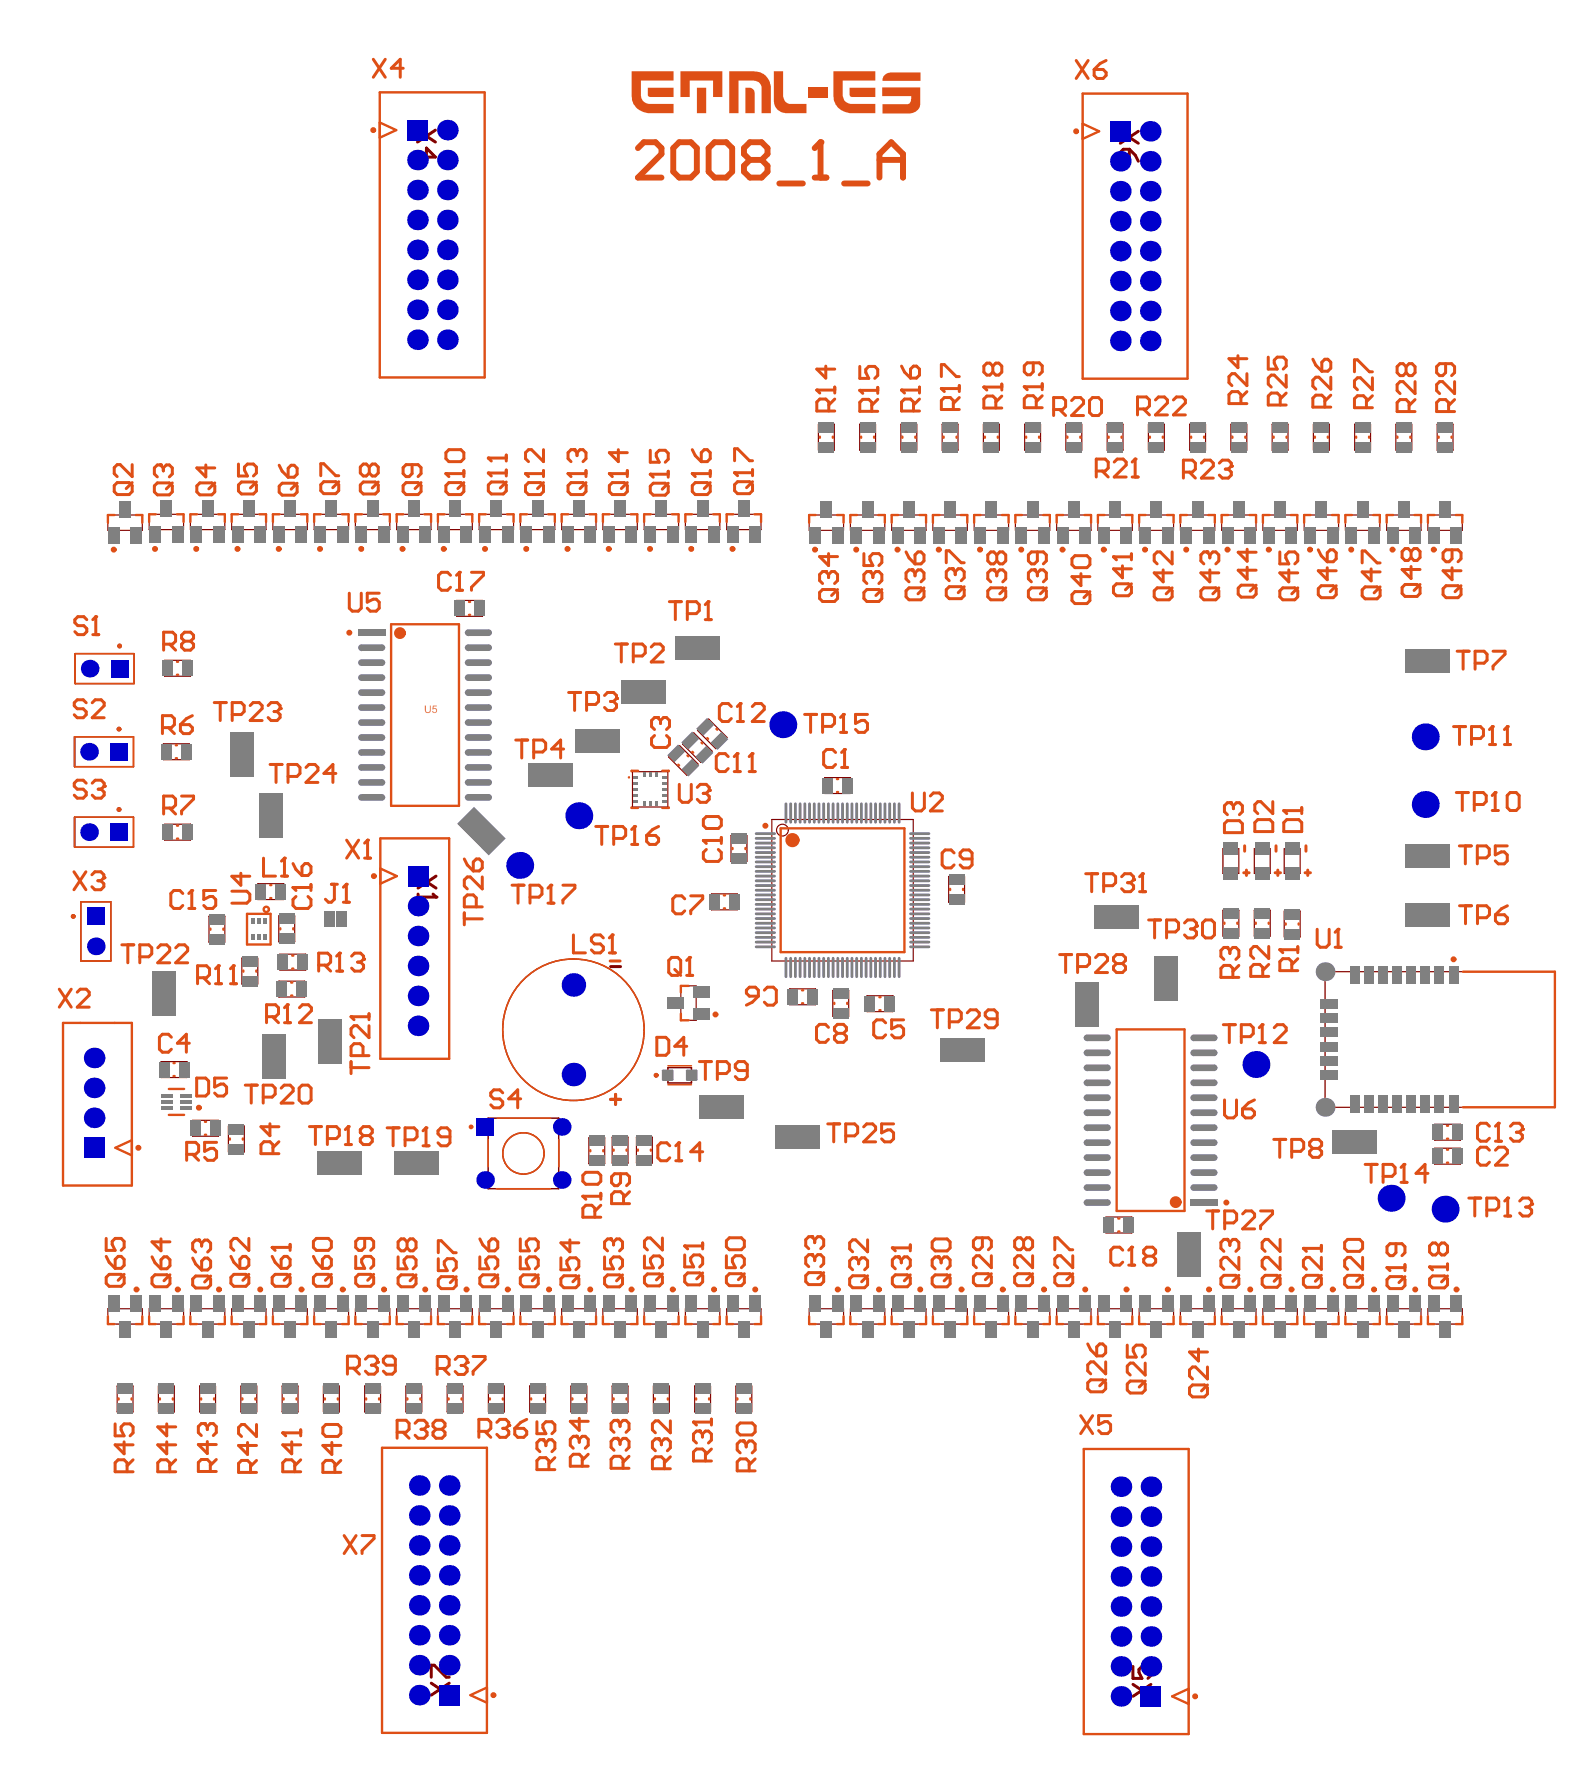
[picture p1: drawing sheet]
<svg xmlns="http://www.w3.org/2000/svg" width="444mm" height="501mm" viewBox="0 0 444 501" stroke-linecap="round" stroke-linejoin="round" font-family="sans-serif">
<g fill="#e69138">
<path d="M119.8 199.1h.4v1.2a.56 .56 0 0 0 .5 .7 .56 .56 0 0 0 .6-.7v-1.2h.2v1.2a.85 .85 0 0 1-.8 .9 .85 .85 0 0 1-.9-.9z"/>
<path d="M122.1 199.1h1.1v.3h-.8l-.1 .6a.7 .7 0 0 1 1 .6 .7 .7 0 0 1-1.1 .6l-.3-.6h.3a.48 .48 0 0 0 .6 .4 .48 .48 0 0 0 .3-.6 .48 .48 0 0 0-.6-.3l-.5 .1z"/>
</g>
<g fill="none" stroke="#800000" stroke-width=".33">
<path d="M107.1 26.1h29.6v80.4h-29.6zM107.1 34.6l4.7 2.1-4.7 2.2M305.4 34.9l4.7 2.2-4.7 2.1M305.4 26.4h29.6v80.5h-29.6zM230.9 119.7h4.5v7.3h-4.5zM242.5 119.7h4.5v7.3h-4.5zM254.2 119.7h4.5v7.3h-4.5zM265.8 119.7h4.5v7.3h-4.5zM277.4 119.7h4.5v7.3h-4.5zM289.1 119.7h4.5v7.3h-4.5zM300.7 119.7h4.5v7.3h-4.5zM312.4 119.7h4.5v7.3h-4.5z"/>
<path d="M324 119.7h4.5v7.3h-4.5zM335.6 119.7h4.5v7.3h-4.5zM347.3 119.7h4.5v7.3h-4.5zM358.9 119.7h4.5v7.3h-4.5zM370.6 119.7h4.4v7.3h-4.4zM382.2 119.7h4.5v7.3h-4.5zM393.8 119.7h4.5v7.3h-4.5zM405.5 119.7h4.5v7.3h-4.5zM30.4 145.3h9.8v4.4h-9.8zM42.1 145.1h9.7v4.4h-9.7zM53.7 145.1h9.7v4.4h-9.7zM65.4 145.1h9.7v4.4h-9.7z"/>
<path d="M77 145.1h9.7v4.4h-9.7zM88.6 145.1h9.7v4.4h-9.7zM100.3 145.1h9.7v4.4h-9.7zM111.9 145.1h9.7v4.4h-9.7zM123.5 145.1h9.8v4.4h-9.8zM135.2 145.1h9.7v4.4h-9.7zM146.8 145.1h9.7v4.4h-9.7zM158.5 145.1h9.7v4.4h-9.7zM170.1 145.1h9.7v4.4h-9.7zM181.7 145.1h9.7v4.4h-9.7zM193.4 145.1h9.7v4.4h-9.7zM205 145.1h9.7v4.4h-9.7z"/>
<path d="M228.3 145.3h9.7v4.4h-9.7zM239.9 145.3h9.7v4.4h-9.7zM251.6 145.3h9.7v4.4h-9.7zM263.2 145.3h9.7v4.4h-9.7zM274.8 145.3h9.7v4.4h-9.7zM286.5 145.3h9.7v4.4h-9.7zM298.1 145.3h9.7v4.4h-9.7zM309.8 145.3h9.7v4.4h-9.7zM321.4 145.3h9.7v4.4h-9.7zM333 145.3h9.7v4.4h-9.7zM344.7 145.3h9.7v4.4h-9.7zM356.3 145.3h9.7v4.4h-9.7z"/>
<path d="M367.9 145.3h9.8v4.4h-9.8zM379.6 145.3h9.7v4.4h-9.7zM391.2 145.3h9.7v4.4h-9.7zM402.9 145.3h9.7v4.4h-9.7zM128.8 169.5h7.3v4.4h-7.3zM46.4 186.4h7.4v4.4h-7.4zM46.1 209.9h7.3v4.5h-7.3zM178.4 217.8h10v10h-10zM191.8 210.5l5.2 5.1-3.2 3.2-5.2-5.2zM195.7 206.8l5.2 5.2-3.2 3.2-5.1-5.2zM200 202.9l5.1 5.2-3.1 3.2-5.2-5.2zM232.6 219.5h7.4v4.4h-7.4z"/>
<path d="M46.4 232.6h7.4v4.5h-7.4zM206.2 235.8h4.5v7.3h-4.5zM217.8 231.3h39.9v39.9h-39.9zM345 239.5h4.5v7h-4.5zM353.9 239.5h4.5v7h-4.5zM362.3 239.5h4.5v7h-4.5zM58.9 258.6h4.5v7.3h-4.5zM72.7 249.4h7.4v4.5h-7.4zM78.7 258.5h4.5v7.3h-4.5zM107.3 245.1l4.7 2.2-4.7 2.1M200.7 252.3h7.3v4.5h-7.3zM267.6 247.4h4.5v7.3h-4.5z"/>
<path d="M345 256.9h4.5v7.3h-4.5zM353.9 256.9h4.5v7.3h-4.5zM362.3 257.1h4.5v7.3h-4.5zM68.2 270.4h4.5v7.3h-4.5zM78.6 276.9h7.4v4.5h-7.4zM78.9 269.3h7.4v4.5h-7.4zM192.1 278.2h4.3v9.8h-4.3zM222.8 279.1h7.3v4.5h-7.3zM235 279.5h4.4v7.3h-4.4zM373.8 274.2h64.9v38.3h-64.9zM17.7 288.7v45.9h19.5v-45.9M17.8 288.6h19.4"/>
<path d="M45.5 299.6h7.3v4.5h-7.3zM107.3 298.8v-62.2h19.4l.1 62.2M107.3 298.9h19.4M244.6 281h7.3v4.5h-7.3zM54.3 316.2h7.3v4.5h-7.3zM64.4 317.8h4.5v7.3h-4.5zM404.7 317.3h7.4v4.5h-7.4zM37.2 321.8l-4.7 2.1 4.7 2.2M166.1 321.1h4.5v7.3h-4.5zM172.7 320.9h4.5v7.4h-4.5zM179.6 320.9h4.4v7.4h-4.4zM404.7 324.1h7.4v4.4h-7.4z"/>
<path d="M312 343.5h7.3v4.5h-7.3zM30.4 369.4h9.8v4.3h-9.8zM42.1 369.4h9.7v4.3h-9.7zM53.7 369.4h9.7v4.3h-9.7zM65.4 369.4h9.7v4.3h-9.7zM77 369.4h9.7v4.3h-9.7zM88.6 369.4h9.7v4.3h-9.7zM100.3 369.4h9.7v4.3h-9.7zM111.9 369.4h9.7v4.3h-9.7zM123.5 369.4h9.8v4.3h-9.8zM135.2 369.4h9.7v4.3h-9.7zM146.8 369.4h9.7v4.3h-9.7z"/>
<path d="M158.5 369.4h9.7v4.3h-9.7zM170.1 369.4h9.7v4.3h-9.7zM181.7 369.4h9.7v4.3h-9.7zM193.4 369.4h9.7v4.3h-9.7zM205 369.4h9.7v4.3h-9.7zM228.3 369.4h9.7v4.3h-9.7zM239.9 369.4h9.7v4.3h-9.7zM251.6 369.4h9.7v4.3h-9.7zM263.2 369.4h9.7v4.3h-9.7zM274.8 369.4h9.7v4.3h-9.7zM286.5 369.4h9.7v4.3h-9.7zM298.1 369.4h9.7v4.3h-9.7z"/>
<path d="M309.8 369.4h9.7v4.3h-9.7zM321.4 369.4h9.7v4.3h-9.7zM333 369.4h9.7v4.3h-9.7zM344.7 369.4h9.7v4.3h-9.7zM356.3 369.4h9.7v4.3h-9.7zM367.9 369.4h9.8v4.3h-9.8zM379.6 369.4h9.7v4.3h-9.7zM391.2 369.4h9.7v4.3h-9.7zM402.9 369.4h9.7v4.3h-9.7zM33.1 391.2h4.4v7.3h-4.4zM44.7 391.2h4.5v7.3h-4.5zM56.3 391.2h4.5v7.3h-4.5z"/>
<path d="M68 391.2h4.5v7.3h-4.5zM79.6 391.2h4.5v7.3h-4.5zM91.2 391.2h4.5v7.3h-4.5zM102.9 391.2h4.5v7.3h-4.5zM114.5 391.2h4.5v7.3h-4.5zM126.2 391.2h4.4v7.3h-4.4zM137.8 391.2h4.5v7.3h-4.5zM149.4 391.2h4.5v7.3h-4.5zM161.1 391.2h4.5v7.3h-4.5zM172.7 391.2h4.5v7.3h-4.5zM184.3 391.2h4.5v7.3h-4.5zM196 391.2h4.5v7.3h-4.5z"/>
<path d="M207.6 391.2h4.5v7.3h-4.5zM107.8 408.6h29.6v80.5h-29.6zM305.8 408.9h29.6v80.5h-29.6zM137.4 476.3l-4.7 2.1 4.7 2.2M335.4 476.6l-4.7 2.1 4.7 2.2"/>
</g>
<path d="M21.2 184.5h16.6v8.4h-16.6zM21 207.9h16.7v8.5h-16.7zM21 230.6h16.7v8.5h-16.7zM22.8 254.5h8.5v16.7h-8.5zM137.7 315.6h19.9v19.9h-19.9zM188.4 301.3h6.7v4.3h-6.7z" fill="none" stroke="#800000" stroke-width=".42"/>
<g fill="none" stroke="#800000" stroke-width=".84">
<path d="M316.1 37.1l5.1 3.3M321.2 37.1l-5.1 3.3M316.9 42.1h1.7v2.6l-.8 .8h-.9l-.8-.8v-1.7zM318.6 42.1l1.7 1.7 .9 1.7M117.9 247.3l5.1 3.3M117.9 252.3v1.7M117.9 253.2h5.1M123 247.3l-5.1 3.3M172.3 272.8h2.8M172.3 310.3h2.8M173.7 308.9v2.8M121.7 475l5 3.4"/>
<path d="M121.7 473.3v-3.3h.8l3.4 3.3h.8M126.7 475l-5 3.4M319.7 475.4l5 3.3M319.7 470.3v3.4h2.5l-.9-1.7v-.9l.9-.8h1.7l.8 .8v1.7l-.8 .9M324.7 475.4l-5 3.3"/>
</g>
<circle cx="123" cy="253.2" r=".42" fill="#800000"/>
<path d="M117.8 36.7l5 3.4M122.8 36.7l-5 3.4M117.8 44.3h5l-2.5-2.5v3.4M122.2 252.3l.8 .9" fill="none" stroke="#800000" stroke-width=".84"/>
<circle cx="220.8" cy="234.3" r="1.66" fill="none" stroke="#800000" stroke-width=".33"/>
<g fill="none" stroke="#800000" stroke-width=".66">
<circle cx="33.7" cy="182.3" r=".33"/>
<circle cx="33.6" cy="205.8" r=".33"/>
<circle cx="33.6" cy="228.5" r=".33"/>
<circle cx="20.7" cy="258.6" r=".33"/>
<circle cx="185.1" cy="303.5" r=".33"/>
</g>
<g fill="none" stroke="#800000" stroke-width=".42">
<circle cx="161.8" cy="290.6" r="20"/>
<circle cx="147.7" cy="325.5" r="5.8"/>
</g>
<g fill="none" stroke="#de4f16" stroke-width=".66">
<path d="M107.1 26.1h29.6v80.4h-29.6zM107.1 34.6l4.7 2.1-4.7 2.2M305.4 34.9l4.7 2.2-4.7 2.1M305.4 26.4h29.6v80.5h-29.6zM231.3 123.2v.4M235 123.2v.4M243 123.2v.4M246.6 123.2v.4M254.6 123.2v.4M258.2 123.2v.4M266.2 123.2v.4M269.9 123.2v.4"/>
<path d="M277.9 123.2v.4M281.5 123.2v.4M289.5 123.2v.4M293.2 123.2v.4M301.1 123.2v.4M304.8 123.2v.4M312.8 123.2v.4M316.4 123.2v.4M324.4 123.2v.4M328.1 123.2v.4M336.1 123.2v.4M339.7 123.2v.4"/>
<path d="M347.7 123.2v.4M351.3 123.2v.4M359.3 123.2v.4M363 123.2v.4M371 123.2v.4M374.6 123.2v.4M382.6 123.2v.4M386.3 123.2v.4M394.2 123.2v.4M397.9 123.2v.4M405.9 123.2v.4M409.5 123.2v.4"/>
<path d="M32.3 145.3h-1.9v2.2M38.3 145.3h1.9v2.2M43.9 145.1h-1.8v2.2M49.9 145.1h1.9v2.2M55.6 145.1h-1.9v2.2M61.6 145.1h1.8v2.2M67.2 145.1h-1.8v2.2M73.2 145.1h1.9v2.2M78.9 145.1h-1.9v2.2M84.8 145.1h1.9v2.2M90.5 145.1h-1.9v2.2M96.5 145.1h1.8v2.2"/>
<path d="M102.1 145.1h-1.8v2.2M108.1 145.1h1.9v2.2M113.8 145.1h-1.9v2.2M119.8 145.1h1.8v2.2M125.4 145.1h-1.9v2.2M131.4 145.1h1.9v2.2M137 145.1h-1.8v2.2M143 145.1h1.9v2.2M148.7 145.1h-1.9v2.2M154.7 145.1h1.8v2.2M160.3 145.1h-1.8v2.2M166.3 145.1h1.9v2.2"/>
<path d="M172 145.1h-1.9v2.2M177.9 145.1h1.9v2.2M183.6 145.1h-1.9v2.2M189.6 145.1h1.8v2.2M195.2 145.1h-1.8v2.2M201.2 145.1h1.9v2.2M206.9 145.1h-1.9v2.2M212.9 145.1h1.8v2.2M230.1 145.3h-1.8v2.2M236.1 145.3h1.9v2.2M241.8 145.3h-1.9v2.2M247.8 145.3h1.8v2.2"/>
<path d="M253.4 145.3h-1.8v2.2M259.4 145.3h1.9v2.2M265.1 145.3h-1.9v2.2M271 145.3h1.9v2.2M276.7 145.3h-1.9v2.2M282.7 145.3h1.8v2.2M288.3 145.3h-1.8v2.2M294.3 145.3h1.9v2.2M300 145.3h-1.9v2.2M306 145.3h1.8v2.2M311.6 145.3h-1.8v2.2M317.6 145.3h1.9v2.2"/>
<path d="M323.3 145.3h-1.9v2.2M329.2 145.3h1.9v2.2M334.9 145.3h-1.9v2.2M340.9 145.3h1.8v2.2M346.5 145.3h-1.8v2.2M352.5 145.3h1.9v2.2M358.2 145.3h-1.9v2.2M364.2 145.3h1.8v2.2M369.8 145.3h-1.9v2.2M375.8 145.3h1.9v2.2M381.4 145.3h-1.8v2.2M387.4 145.3h1.9v2.2"/>
<path d="M393.1 145.3h-1.9v2.2M399.1 145.3h1.8v2.2M404.7 145.3h-1.8v2.2M410.7 145.3h1.9v2.2M110.3 176.2h19.2v51.2h-19.2zM132.3 173.5h.3M132.3 169.9h.3M49.9 190.4h.4M49.9 186.8h.4M49.6 214h.3M49.6 210.3h.3M180 217.5h-1.8v.2"/>
<path d="M186.8 217.5h1.9v.2M191.4 215.8l.2 .2M194 213.2l.2 .3M195.3 212.2l.3 .2M197.9 209.6l.3 .2M199.5 208.3l.3 .2M202.1 205.7l.3 .2M236.1 219.9h.4M49.9 236.7h.4M49.9 233h.4M107.3 236.6h19.4v62.2h-19.4zM178.2 227.9v.1h1.8"/>
<path d="M188.7 227.9v.1h-1.9M206.7 239.3v.3M210.3 239.3v.3M220.3 233.8h34.9v34.9h-34.9zM236.1 223.5h.4M69.7 257.9h6.6v8.7h-6.6zM76.2 253.5h.4M76.2 249.8h.4M107.3 245.1l4.7 2.2-4.7 2.1M204.2 252.7h.4M204.2 256.4h.4M268.1 250.9v.3"/>
<path d="M271.7 250.9v.3M59.4 262.1v.3M63 262.1v.3M68.7 273.9v.3M72.3 273.9v.3M79.1 262v.3M82.1 277.3h.4M82.4 273.4h.4M82.4 269.7h.4M82.7 262v.3M194.3 278.2h-2.2v1.9M226.3 279.5h.3"/>
<path d="M345.4 260.4v.3M349.1 260.4v.3M354.3 260.4v.3M357.9 260.4v.3M362.7 260.6v.3M366.4 260.6v.3M412.8 274.2h25.9v38.3h-25.9M17.8 288.7h19.4v45.9h-19.4zM82.1 281h.4M192.1 286.1v1.9h2.2M226.3 283.1h.3M235.4 283v.3"/>
<path d="M239 283v.3M248.1 285.1h.3M248.1 281.4h.3M315 290.5h19.2v51.3h-19.2zM47.6 314.6h4.4M47.6 307.3h4.4M48.9 300h.4M48.9 303.7h.4M57.8 316.6h.3M408.2 317.7h.4M37.2 321.8l-4.7 2.1 4.7 2.2M57.8 320.3h.3"/>
<path d="M64.9 321.3v.3M68.5 321.3v.3M166.5 324.6v.3M170.2 324.6v.3M173.1 324.4v.4M176.8 324.4v.4M180 324.4v.4M183.6 324.4v.4M408.2 328.1h.4M408.2 324.5h.4M408.2 321.4h.4M315.5 347.6h.3"/>
<path d="M315.5 343.9h.3M30.4 371.5v2.2h1.9M40.2 371.5v2.2h-1.9M42.1 371.5v2.2h1.8M51.8 371.5v2.2h-1.9M53.7 371.5v2.2h1.9M63.4 371.5v2.2h-1.8M65.4 371.5v2.2h1.8M75.1 371.5v2.2h-1.9M77 371.5v2.2h1.9M86.7 371.5v2.2h-1.9M88.6 371.5v2.2h1.9"/>
<path d="M98.3 371.5v2.2h-1.8M100.3 371.5v2.2h1.8M110 371.5v2.2h-1.9M111.9 371.5v2.2h1.9M121.6 371.5v2.2h-1.8M123.5 371.5v2.2h1.9M133.3 371.5v2.2h-1.9M135.2 371.5v2.2h1.8M144.9 371.5v2.2h-1.9M146.8 371.5v2.2h1.9M156.5 371.5v2.2h-1.8M158.5 371.5v2.2h1.8"/>
<path d="M168.2 371.5v2.2h-1.9M170.1 371.5v2.2h1.9M179.8 371.5v2.2h-1.9M181.7 371.5v2.2h1.9M191.4 371.5v2.2h-1.8M193.4 371.5v2.2h1.8M203.1 371.5v2.2h-1.9M205 371.5v2.2h1.9M214.7 371.5v2.2h-1.8M228.3 371.5v2.2h1.8M238 371.5v2.2h-1.9M239.9 371.5v2.2h1.9"/>
<path d="M249.6 371.5v2.2h-1.8M251.6 371.5v2.2h1.8M261.3 371.5v2.2h-1.9M263.2 371.5v2.2h1.9M272.9 371.5v2.2h-1.9M274.8 371.5v2.2h1.9M284.5 371.5v2.2h-1.8M286.5 371.5v2.2h1.8M296.2 371.5v2.2h-1.9M298.1 371.5v2.2h1.9M307.8 371.5v2.2h-1.8M309.8 371.5v2.2h1.8"/>
<path d="M319.5 371.5v2.2h-1.9M321.4 371.5v2.2h1.9M331.1 371.5v2.2h-1.9M333 371.5v2.2h1.9M342.7 371.5v2.2h-1.8M344.7 371.5v2.2h1.8M354.4 371.5v2.2h-1.9M356.3 371.5v2.2h1.9M366 371.5v2.2h-1.8M367.9 371.5v2.2h1.9M377.7 371.5v2.2h-1.9M379.6 371.5v2.2h1.8"/>
<path d="M389.3 371.5v2.2h-1.9M391.2 371.5v2.2h1.9M400.9 371.5v2.2h-1.8M402.9 371.5v2.2h1.8M412.6 371.5v2.2h-1.9M33.5 394.7v.3M37.1 394.7v.3M45.1 394.7v.3M48.8 394.7v.3M56.7 394.7v.3M60.4 394.7v.3M68.4 394.7v.3"/>
<path d="M72 394.7v.3M80 394.7v.3M83.7 394.7v.3M91.7 394.7v.3M95.3 394.7v.3M103.3 394.7v.3M107 394.7v.3M114.9 394.7v.3M118.6 394.7v.3M126.6 394.7v.3M130.2 394.7v.3M138.2 394.7v.3"/>
<path d="M141.9 394.7v.3M149.8 394.7v.3M153.5 394.7v.3M161.5 394.7v.3M165.1 394.7v.3M173.1 394.7v.3M176.8 394.7v.3M184.8 394.7v.3M188.4 394.7v.3M196.4 394.7v.3M200.1 394.7v.3M208 394.7v.3"/>
<path d="M211.7 394.7v.3M107.8 408.6h29.6v80.5h-29.6zM305.8 408.9h29.6v80.5h-29.6zM137.4 476.3l-4.7 2.1 4.7 2.2M335.4 476.6l-4.7 2.1 4.7 2.2"/>
</g>
<g fill="none" stroke="#de4f16" stroke-width=".84">
<path d="M24.3 221l-.8-.8h-1.7l-.9 .8v.9l.9 .8h1.7l.8 .9v.8l-.8 .9h-1.7l-.9-.9M26 221l.9-.8h1.6l.9 .8v.9M351.2 238.7v1.5M360 238.7v1.5M368.5 238.7v1.5M350.9 246.3h1.5M351.7 245.6v1.5M359.8 246.3h1.5M360.5 245.6v1.5M368.2 246.3h1.5M369 245.6v1.5M16.7 279.2l3.4 5"/>
<path d="M20.1 279.2l-3.4 5M172.1 271.2h2.9M21.8 280l.8-.8h1.7l.9 .8v.9l-3.4 3.3h3.4"/>
</g>
<path d="M21.2 184.5h16.6v8.4h-16.6zM21 207.9h16.7v8.5h-16.7zM21 230.6h16.7v8.5h-16.7zM22.8 254.5h8.5v16.7h-8.5zM140.4 315.6h14.9M188.4 306.1h6.7M188.4 300.8h6.7M137.7 321.7v7.7M140 335.5h15.3M157.7 321.7v7.7" fill="none" stroke="#de4f16" stroke-width=".42"/>
<circle cx="29.4" cy="221.9" r=".42" fill="#de4f16"/>
<path d="M24.5 174.9l-.9-.9h-1.6l-.9 .9v.8l.9 .9h1.6l.9 .8v.9l-.9 .8h-1.6l-.9-.8M26.2 179.1h1.7M27 174v5.1M24.3 198.3l-.8-.8h-1.7l-.9 .8v.9l.9 .8h1.7l.8 .9v.8l-.8 .9h-1.7l-.9-.9M26 198.3l.9-.8h1.6l.9 .8v.9l-3.4 3.4h3.4M27.7 222.7h.8M28.5 222.7l.9 .9v.8l-.9 .9h-1.6l-.9-.9M29.4 221.9l-.9 .8" fill="none" stroke="#de4f16" stroke-width=".84"/>
<circle cx="27" cy="174" r=".42" fill="#de4f16"/>
<path d="M27 174l-.8 .9M51.6 252.2l-.9-.9h-1.7l-.8 .9v3.3l.8 .9h1.7l.9-.9M53.3 256.4h1.7M54.1 251.3v5.1M48.4 292.7l-.9-.8h-1.7l-.8 .8v3.4l.8 .9h1.7l.9-.9M53.4 294.4h-3.4l2.6-2.5v5.1" fill="none" stroke="#de4f16" stroke-width=".84"/>
<circle cx="54.1" cy="251.3" r=".42" fill="#de4f16"/>
<g fill="none" stroke="#de4f16" stroke-width=".84">
<path d="M46.2 181.8h2.5l.8-.8v-1.7l-.8-.9h-2.5v5.1M47.9 181.8l1.6 1.7M52.1 181l-.9-.9v-.8l.9-.9h1.7l.8 .9v.8l-.8 .9M52.1 181l-.9 .8v.8l.9 .9h1.7l.8-.9v-.8l-.8-.8M52.1 181h1.7M45.8 205.4h2.6l.8-.9v-1.7l-.8-.8h-2.6v5M47.5 205.4l1.7 1.6M50.9 204.5h2.5l.9 .9v.8l-.9 .8h-1.7l-.8-.8zM54.3 202l-1.7 .8-1.7 1.7M46.2 228h2.5l.8-.8v-1.7l-.8-.8h-2.5v5M47.9 228l1.6 1.7M51.2 224.7h3.4v.8l-3.4 3.4v.8"/>
<path d="M54.1 251.3l-.8 .9M60.9 251.3h-3.4v2.6l1.7-.9h.8l.9 .9v1.6l-.9 .9h-1.7l-.8-.9M75.2 286.9h2.5l.9-.8v-1.7l-.9-.8h-2.5v5M76.9 286.9l1.7 1.7M80.3 288.6h1.7M81.1 283.6v5M69.2 306.3h3.4M70.9 306.3v5M74.3 309.6h2.5l.8-.8v-1.7l-.8-.8h-2.5v5M76.2 317.1v3.4l-2.6-2.5h5.1M79.3 307.1l.9-.8h1.7l.8 .8v.8l-3.4 3.4h3.4M84.4 307.1l.8-.8h1.7l.9 .8v3.4l-.9 .8h-1.7l-.8-.8z"/>
<path d="M77 325.6v-2.5l-.8-.9h-1.7l-.9 .9v2.5h5.1M78.7 322.2l-1.7 1.7"/>
</g>
<circle cx="81.1" cy="283.6" r=".42" fill="#de4f16"/>
<path d="M81.1 283.6l-.8 .8M84.5 284.4l.8-.8h1.7l.9 .8v.8l-3.4 3.4h3.4M98 386.1h2.6l.8-.8v-1.7l-.8-.9h-2.6v5.1M99.7 386.1l1.7 1.7M103.1 383.6l.8-.9h1.7l.9 .9v.8" fill="none" stroke="#de4f16" stroke-width=".84"/>
<circle cx="106.5" cy="384.4" r=".42" fill="#de4f16"/>
<path d="M97.8 237.1l3.4 5.1M101.2 237.1l-3.4 5.1M103.7 237.1v5.1M102.9 242.2h1.7M104.8 385.3h.8M105.6 385.3l.9 .8v.9l-.9 .8h-1.7l-.8-.8M106.5 384.4l-.9 .9M111.5 385.3h-2.5l-.8-.9v-.8l.8-.9h1.7l.8 .9v3.4l-.8 .8h-1.7l-.8-.8" fill="none" stroke="#de4f16" stroke-width=".84"/>
<circle cx="103.7" cy="237.1" r=".42" fill="#de4f16"/>
<path d="M105.3 16.7l3.4 5.1M108.7 16.7l-3.4 5.1M113.8 19.3h-3.4l2.5-2.6v5.1M98.5 167.4v4.2l.9 .9h1.7l.8-.9v-4.2M107 167.4h-3.4v2.5l1.7-.8h.8l.9 .8v1.7l-.9 .9h-1.6l-.9-.9M103.7 237.1l-.8 .9M123.3 386.2h2.6l.8-.8v-1.7l-.8-.9h-2.6v5.1M125 386.2l1.7 1.7M128.4 383.7l.9-.9h1.6l.9 .9v.8" fill="none" stroke="#de4f16" stroke-width=".84"/>
<circle cx="131.8" cy="384.5" r=".42" fill="#de4f16"/>
<path d="M164.4 337.6h5.1M169.5 336.8v1.7M167.8 343.5v-2.5l-.8-.9h-1.7l-.9 .9v2.5h5.1M169.5 340.1l-1.7 1.7M130.1 385.4h.8M130.9 385.4l.9 .8v.9l-.9 .8h-1.6l-.9-.8M131.8 384.5l-.9 .9M133.5 382.8h3.4v.9l-3.4 3.4v.8" fill="none" stroke="#de4f16" stroke-width=".84"/>
<circle cx="164.4" cy="337.6" r=".42" fill="#de4f16"/>
<path d="M184.7 207.6l-.9 .8v1.7l.9 .9h3.3l.9-.9v-1.7l-.9-.8M185.5 202.5h-.8l-.9 .8v1.7l.9 .9M193.2 253.7l-.9-.9h-1.6l-.9 .9v3.4l.9 .8h1.6l.9-.8M194.9 252.8h3.4v.9l-3.4 3.4v.8M185.3 292.8h2.5l.9 .8v3.4l-.9 .8h-2.5zM193.8 295.3h-3.4l2.5-2.5v5M164.4 337.6l.9 .9M165.3 330.9h3.4l.8 .8v1.7l-.8 .8h-3.4l-.9-.8v-1.7z" fill="none" stroke="#de4f16" stroke-width=".84"/>
<circle cx="185.5" cy="202.5" r=".42" fill="#de4f16"/>
<g fill="none" stroke="#de4f16" stroke-width=".84">
<path d="M173.6 181.8h3.4M175.3 181.8v5M178.7 185.1h2.5l.8-.8v-1.7l-.8-.8h-2.5v5M183.7 182.6l.9-.8h1.7l.8 .8v.8l-3.4 3.4h3.4M206.3 199.4l-.8-.8h-1.7l-.8 .8v3.4l.8 .8h1.7l.8-.8M208.9 198.6v5M185.5 202.5l.9 .8M186.4 203.3v.9M186.4 203.3l.8-.8h.8l.9 .8v1.7l-.9 .9M208 203.6h1.7M211.4 278.6h1.7l.9 .8v1.7h-2.6l-.8-.8v-.9zM215.6 279.4l.9-.8h1.7l.8 .8v3.4l-.8 .9h-1.7l-.9-.9"/>
<path d="M214 281.1l-1.7 1.7-1.7 .9"/>
</g>
<circle cx="208.9" cy="198.6" r=".42" fill="#de4f16"/>
<path d="M208.9 198.6l-.9 .8M212.2 199.4l.9-.8h1.7l.8 .8v.8l-3.4 3.4h3.4M205.5 213.5l-.9-.8h-1.7l-.8 .8v3.4l.8 .9h1.7l.9-.9M207.1 217.8h1.7M208 212.7v5.1" fill="none" stroke="#de4f16" stroke-width=".84"/>
<circle cx="208" cy="212.7" r=".42" fill="#de4f16"/>
<path d="M208 212.7l-.9 .8M211.4 217.8h1.7M212.2 212.7v5.1" fill="none" stroke="#de4f16" stroke-width=".84"/>
<circle cx="212.2" cy="212.7" r=".42" fill="#de4f16"/>
<g fill="none" stroke="#de4f16" stroke-width=".84">
<path d="M212.2 212.7l-.8 .8M235.7 212.4l-.8-.9h-1.7l-.8 .9v3.3l.8 .9h1.7l.8-.9M237.4 216.6h1.7M238.3 211.5v5.1M233.7 289.9l-.8-.8h-1.7l-.8 .8v3.4l.8 .9h1.7l.8-.9M236.3 291.6l-.9-.8v-.9l.9-.8h1.7l.8 .8v.9l-.8 .8M236.3 291.6l-.9 .9v.8l.9 .9h1.7l.8-.9v-.8l-.8-.9M236.3 291.6h1.7M233.5 317.2h3.4M235.2 317.2v5.1M243.7 318l.8-.8h1.7l.8 .8v.9l-3.3 3.4h3.3M252.1 317.2h-3.4v2.5l1.7-.8h.9l.8 .8v1.7l-.8 .9h-1.7l-.9-.9"/>
<path d="M238.6 320.6h2.5l.9-.9v-1.7l-.9-.8h-2.5v5.1"/>
</g>
<circle cx="238.3" cy="211.5" r=".42" fill="#de4f16"/>
<path d="M309.3 132.9h2.5l.9-.8v-1.7l-.9-.8h-2.5v5M311 132.9l1.7 1.7M314.4 130.4l.8-.8h1.7l.8 .8v.8l-3.3 3.4h3.3M319.4 134.6h1.7M320.3 129.6v5M238.3 211.5l-.9 .9M257.4 223.8v4.2l.9 .9h1.6l.9-.9v-4.2M262.5 224.6l.8-.8h1.7l.9 .8v.9l-3.4 3.4h3.4M269.2 240.7l-.9-.8h-1.6l-.9 .8v3.4l.9 .8h1.6l.9-.8M274.3 242.4h-2.6l-.8-.8v-.9l.8-.8h1.7l.9 .8v3.4l-.9 .8h-1.7l-.8-.8" fill="none" stroke="#de4f16" stroke-width=".84"/>
<circle cx="320.3" cy="129.6" r=".42" fill="#de4f16"/>
<path d="M320.3 129.6l-.9 .8M346.3 231.6h3.4l.8 .9v2.5h-5v-2.5zM347.1 226.5h-.8l-.8 .9v1.7l.8 .8M345.5 310.4v4.2l.8 .9h1.7l.9-.9v-4.2M350.5 313h2.6l.8 .8v.8l-.8 .9h-1.7l-.9-.9zM353.9 310.4l-1.7 .9-1.7 1.7M340.5 341.8h3.3M342.1 341.8v5M345.5 345.1h2.6l.8-.8v-1.7l-.8-.8h-2.6v5M350.6 342.6l.8-.8h1.7l.9 .8v.8l-3.4 3.4h3.4M355.7 341.8h3.3v.8l-3.3 3.4v.8" fill="none" stroke="#de4f16" stroke-width=".84"/>
<circle cx="347.1" cy="226.5" r=".42" fill="#de4f16"/>
<path d="M347.1 226.5l.9 .9M348 227.4v.8M348 227.4l.8-.9h.9l.8 .9v1.7l-.8 .8M354.9 231.3h3.3l.9 .9v2.5h-5.1v-2.5zM359.1 226.2v3.4l-3.4-3.4h-.8l-.9 .9v1.7l.9 .8M371.6 262.3v4.2l.9 .8h1.7l.8-.8v-4.2M376.7 267.3h1.7M377.5 262.3v5" fill="none" stroke="#de4f16" stroke-width=".84"/>
<circle cx="377.5" cy="262.3" r=".42" fill="#de4f16"/>
<path d="M377.5 262.3l-.8 .8M420.2 317.8l-.8-.8h-1.7l-.9 .8v3.4l.9 .9h1.7l.8-.9M422.8 317v5.1M421.9 322.1h1.7" fill="none" stroke="#de4f16" stroke-width=".84"/>
<circle cx="422.8" cy="317" r=".42" fill="#de4f16"/>
<path d="M422.8 317l-.9 .8M426.1 317.8l.9-.8h1.7l.8 .8v.9" fill="none" stroke="#de4f16" stroke-width=".84"/>
<circle cx="429.5" cy="318.7" r=".42" fill="#de4f16"/>
<path d="M20.9 246l3.3 5.1M24.2 246l-3.3 5.1M25.9 246.9l.9-.9h1.7l.8 .9v.8M427.8 319.5h.9M428.7 319.5l.8 .9v.8l-.8 .9h-1.7l-.9-.9M429.5 318.7l-.8 .8M30 349.5v3.4h2.5l-.9-1.7v-.8l.9-.9h1.7l.8 .9v1.6l-.8 .9M30 354.6l.8 1.7 1.7 1.7M30.8 359.6h3.4l.8 .9v1.7l-.8 .8h-3.4l-.8-.8v-1.7zM33.3 354.6h.9l.8 .8v1.7l-.8 .9h-1.7v-2.6zM35 359.6l-1.7 1.7" fill="none" stroke="#de4f16" stroke-width=".84"/>
<circle cx="29.3" cy="247.7" r=".42" fill="#de4f16"/>
<path d="M27.6 248.6h.9M28.5 248.6l.8 .8v.9l-.8 .8h-1.7l-.9-.8M29.3 247.7l-.8 .9M47 406.9v3.4l-2.5-2.5h5.1M47 401.9v3.3l-2.5-2.5h5.1M47.9 415.4v-2.6l-.9-.8h-1.6l-.9 .8v2.6h5.1M49.6 412l-1.7 1.7M57.6 401.8h-.8l-.8 .8v1.7l.8 .8M58.5 406.8v3.4l-2.5-2.5h5M59.3 415.3v-2.6l-.8-.8h-1.7l-.8 .8v2.6h5M61 411.9l-1.7 1.7" fill="none" stroke="#de4f16" stroke-width=".84"/>
<circle cx="57.6" cy="401.8" r=".42" fill="#de4f16"/>
<g fill="none" stroke="#de4f16" stroke-width=".84">
<path d="M42.9 354.7l.8 1.7 1.7 1.7M43.7 359.8h3.4l.9 .8v1.7l-.9 .8h-3.4l-.8-.8v-1.7zM45.4 349.6v3.4l-2.5-2.5h5.1M46.3 354.7h.8l.9 .8v1.7l-.9 .9h-1.7v-2.6zM48 359.8l-1.7 1.7M54.4 355l.8 1.7 1.7 1.7M56.1 350h-.9l-.8 .8v1.7l.8 .9M57.7 355h.9l.8 .9v1.7l-.8 .8h-1.7v-2.5zM55.2 360.1h3.4l.8 .9v1.7l-.8 .8h-3.4l-.8-.8v-1.7zM59.4 360.1l-1.7 1.7M57.6 401.8l.9 .8M58.5 402.6v.9"/>
<path d="M58.5 402.6l.8-.8h.9l.8 .8v1.7l-.8 .8"/>
</g>
<circle cx="56.1" cy="350" r=".42" fill="#de4f16"/>
<path d="M44.4 136.3h3.4l.8 .8v1.7l-.8 .9h-3.4l-.9-.9v-1.7zM45.2 131.2h-.8l-.9 .9v1.6l.9 .9M48.6 136.3l-1.7 1.7M56.4 136.3h3.4l.8 .8v1.7l-.8 .9h-3.4l-.9-.9v-1.7zM58.1 131.2v3.4l-2.6-2.5h5.1M60.6 136.3l-1.7 1.7M52.7 325.8h2.5l.8-.9v-1.7l-.8-.8h-2.5v5.1M54.3 325.8l1.7 1.7M61.1 322.4h-3.4v2.5l1.7-.8h.9l.8 .8v1.7l-.8 .9h-1.7l-.9-.9M56.1 350l.8 .8M56.9 350.8v.9M56.9 350.8l.8-.8h.9l.8 .8v1.7l-.8 .9" fill="none" stroke="#de4f16" stroke-width=".84"/>
<circle cx="45.2" cy="131.2" r=".42" fill="#de4f16"/>
<path d="M45.2 131.2l.9 .9M46.1 132.1v.8M46.1 132.1l.8-.9h.9l.8 .9v1.6l-.8 .9M69.8 407.1v3.4l-2.5-2.6h5.1M70.7 415.5v-2.5l-.9-.8h-1.7l-.8 .8v2.5h5.1M72.4 402v3.4l-3.4-3.4h-.9l-.8 .9v1.7l.8 .8M72.4 412.2l-1.7 1.7M79.8 404.4h5M82.3 406.9v3.4l-2.5-2.5h5M83.2 415.4v-2.6l-.9-.8h-1.7l-.8 .8v2.6h5M84.8 412l-1.6 1.7M84.8 403.5v1.7" fill="none" stroke="#de4f16" stroke-width=".84"/>
<circle cx="79.8" cy="404.4" r=".42" fill="#de4f16"/>
<path d="M76.8 354.6l.8 1.7 1.7 1.7M76.8 352h5M77.6 359.6h3.4l.8 .9v1.7l-.8 .8h-3.4l-.8-.8v-1.7zM80.2 354.6h.8l.8 .8v1.7l-.8 .9h-1.7v-2.6zM81.8 351.2v1.7M81.8 359.6l-1.6 1.7M79.8 404.4l.8 .8" fill="none" stroke="#de4f16" stroke-width=".84"/>
<circle cx="76.8" cy="352" r=".42" fill="#de4f16"/>
<path d="M65.4 251.5h4.2l.9 .9v1.7l-.9 .8h-4.2M67.9 246.4v3.4l-2.5-2.5h5.1M74.3 242.2v5.1h3.4M79.4 247.3h1.7M80.3 242.2v5.1M76.8 352l.8 .9" fill="none" stroke="#de4f16" stroke-width=".84"/>
<circle cx="80.3" cy="242.2" r=".42" fill="#de4f16"/>
<path d="M80.3 242.2l-.9 .8M82.7 250.5h5M83.5 253l-.8 .9v1.6l.8 .9h3.4l.8-.9v-1.6l-.8-.9M87.7 249.6v1.7" fill="none" stroke="#de4f16" stroke-width=".84"/>
<circle cx="82.7" cy="250.5" r=".42" fill="#de4f16"/>
<g fill="none" stroke="#de4f16" stroke-width=".84">
<path d="M67.3 131v3.3h2.5l-.8-1.6v-.9l.8-.8h1.7l.8 .8v1.7l-.8 .8M68.1 136h3.4l.8 .9v1.7l-.8 .8h-3.4l-.8-.8v-1.7zM72.3 136l-1.6 1.7M78.8 131.3l.8 1.7 1.7 1.7M79.6 136.4h3.4l.8 .8v1.7l-.8 .8h-3.4l-.8-.8v-1.7zM82.1 131.3h.9l.8 .8v1.7l-.8 .9h-1.7v-2.6zM83.8 136.4l-1.7 1.7M82.7 250.5l.8 .8M82.7 243.7l.8 1.7 1.7 1.7M86 243.7h.9l.8 .9v1.6l-.8 .9h-1.7v-2.5zM99 299.6v3.4M99 286.9h5.1"/>
<path d="M102.4 297.9v-2.5l-.8-.9h-1.7l-.9 .9v2.5h5.1M104.1 289.5v3.4l-3.4-3.4h-.8l-.9 .8v1.7l.9 .9M104.1 286.1v1.7M99 301.3h5.1M100.4 354.6v3.4h2.5l-.9-1.7v-.9l.9-.8h1.7l.8 .8v1.7l-.8 .9M101.2 359.6h3.4l.8 .9v1.7l-.8 .8h-3.4l-.8-.8v-1.7zM102.9 349.5v2.5l-.9 .9h-.8l-.8-.9v-1.6l.8-.9h3.4l.8 .9v1.6l-.8 .9M105.4 359.6l-1.7 1.7M112.3 354.7v3.4h2.5l-.8-1.7v-.8l.8-.9h1.7l.9 .9v1.6l-.9 .9M113.2 359.8h3.3l.9 .8v1.7l-.9 .9h-3.3l-.9-.9v-1.7zM114.8 350.5l-.8-.9h-.8l-.9 .9v1.7l.9 .8h.8l.8-.8M114.8 350.5l.9-.9h.8l.9 .9v1.7l-.9 .8h-.8l-.9-.8"/>
<path d="M114.8 350.5v1.7M117.4 359.8l-1.7 1.7M97.1 433.4l3.4 5M100.5 433.4l-3.4 5M102.2 433.4h3.3v.8l-3.3 3.4v.8"/>
</g>
<circle cx="99" cy="286.9" r=".42" fill="#de4f16"/>
<g fill="none" stroke="#de4f16" stroke-width=".84">
<path d="M102.5 136h3.4l.8 .9v1.7l-.8 .8h-3.4l-.9-.8v-1.7zM104.2 131.8l-.9-.8h-.8l-.9 .8v1.7l.9 .8h.8l.9-.8M104.2 131.8l.8-.8h.9l.8 .8v1.7l-.8 .8h-.9l-.8-.8M104.2 131.8v1.7M106.7 136l-1.7 1.7M127.1 162.4l-.8-.9h-1.7l-.9 .9v3.3l.9 .9h1.7l.8-.9M128.8 166.6h1.7M129.6 161.5v5.1M131 257.6v3.4M131 259.3h5.1M131 242.4l.8 1.7 1.7 1.7M134.4 255.9v-2.5l-.9-.8h-1.7l-.8 .8v2.5h5.1"/>
<path d="M134.4 242.4h.8l.9 .9v1.7l-.9 .8h-1.7v-2.5zM136.1 247.5v3.4l-3.4-3.4h-.9l-.8 .8v1.7l.8 .9M99 286.9l.9 .9M123.7 353.5v-3.3h.8l3.4 3.3h.8M123.7 355.2v3.4h2.5l-.9-1.7v-.8l.9-.9h1.7l.8 .9v1.7l-.8 .8M135.4 354.7v3.4h2.5l-.8-1.7v-.8l.8-.9h1.7l.8 .9v1.6l-.8 .9M135.4 349.6l.8 1.7 1.7 1.7M136.2 359.8h3.4l.8 .8v1.7l-.8 .9h-3.4l-.8-.9v-1.7zM138.8 349.6h.8l.8 .9v1.7l-.8 .8h-1.7v-2.5zM140.4 359.8l-1.6 1.7M124.5 360.3h3.4l.8 .8v1.7l-.8 .9h-3.4l-.8-.9v-1.7zM128.7 360.3l-1.7 1.7"/>
</g>
<circle cx="129.6" cy="161.5" r=".42" fill="#de4f16"/>
<path d="M137.8 133.5h5M138.6 136h3.4l.8 .9v1.7l-.8 .8h-3.4l-.8-.8v-1.7zM142.8 132.7v1.6M142.8 136l-1.7 1.7M129.6 161.5l-.8 .9M133 161.5h3.4v.9l-3.4 3.3v.9" fill="none" stroke="#de4f16" stroke-width=".84"/>
<circle cx="137.8" cy="133.5" r=".42" fill="#de4f16"/>
<path d="M137.8 133.5l.8 .8M137.8 129.3h5M142.8 128.4v1.7" fill="none" stroke="#de4f16" stroke-width=".84"/>
<circle cx="137.8" cy="129.3" r=".42" fill="#de4f16"/>
<path d="M125.8 133.7h5.1M126.6 136.2h3.4l.9 .8v1.7l-.9 .9h-3.4l-.8-.9v-1.7zM130.9 132.8v1.7M130.9 136.2l-1.7 1.7M137.8 129.3l.8 .8" fill="none" stroke="#de4f16" stroke-width=".84"/>
<circle cx="125.8" cy="133.7" r=".42" fill="#de4f16"/>
<path d="M125.8 133.7l.8 .8M126.6 126.9h3.4l.9 .9v1.6l-.9 .9h-3.4l-.8-.9v-1.6zM153.2 406.3h-.9l-.8 .9v1.7l.8 .8M154.9 414.8v-2.6l-.9-.8h-1.7l-.8 .8v2.6h5M156.5 411.4l-1.6 1.7" fill="none" stroke="#de4f16" stroke-width=".84"/>
<circle cx="153.2" cy="406.3" r=".42" fill="#de4f16"/>
<path d="M151.5 401.2v3.4h2.5l-.8-1.7v-.8l.8-.9h1.7l.8 .9v1.7l-.8 .8M153.2 406.3l.8 .9M154 407.2v.8M154 407.2l.9-.9h.8l.8 .9v1.7l-.8 .8M162.6 405.4h-.9l-.8 .8v1.7l.8 .8M164.3 413.8v-2.5l-.9-.9h-1.7l-.8 .9v2.5h5.1M166 410.4l-1.7 1.7" fill="none" stroke="#de4f16" stroke-width=".84"/>
<circle cx="162.6" cy="405.4" r=".42" fill="#de4f16"/>
<g fill="none" stroke="#de4f16" stroke-width=".84">
<path d="M160.3 133.7h5M161.1 136.2h3.4l.8 .8v1.7l-.8 .9h-3.4l-.8-.9v-1.7zM165.3 132.8v1.7M165.3 136.2l-1.7 1.7M146.8 349.6v3.4h2.5l-.8-1.7v-.8l.8-.9h1.7l.9 .9v1.7l-.9 .8M146.8 354.7v3.4h2.5l-.8-1.7v-.8l.8-.9h1.7l.9 .9v1.6l-.9 .9M147.6 359.8h3.4l.9 .8v1.7l-.9 .9h-3.4l-.8-.9v-1.7zM151.9 359.8l-1.7 1.7M158.2 355v3.4h2.6l-.9-1.7v-.9l.9-.8h1.7l.8 .8v1.7l-.8 .9M160.8 349.9v3.4l-2.6-2.5h5.1M158.2 360.9l.9-.8h3.4l.8 .8v1.7l-.8 .8h-3.4l-.9-.8zM163.3 360.1l-1.7 1.6"/>
<path d="M162.6 405.4l.8 .8M163.4 400.3v3.4l-2.5-2.6h5.1M163.4 406.2v.8M163.4 406.2l.9-.8h.8l.9 .8v1.7l-.9 .8"/>
</g>
<circle cx="160.3" cy="133.7" r=".42" fill="#de4f16"/>
<path d="M160.3 133.7l.8 .8M162 126.9h-.9l-.8 .9v1.6l.8 .9" fill="none" stroke="#de4f16" stroke-width=".84"/>
<circle cx="162" cy="126.9" r=".42" fill="#de4f16"/>
<path d="M148.3 133.7h5M149.1 136.2h3.4l.8 .8v1.7l-.8 .9h-3.4l-.8-.9v-1.7zM153.3 132.8v1.7M153.3 136.2l-1.7 1.7M162 126.9l.8 .9M162.8 127.8v.8M162.8 127.8l.8-.9h.9l.8 .9v1.6l-.8 .9" fill="none" stroke="#de4f16" stroke-width=".84"/>
<circle cx="148.3" cy="133.7" r=".42" fill="#de4f16"/>
<path d="M148.3 133.7l.8 .8M153.3 126.9v3.4l-3.3-3.4h-.9l-.8 .9v1.6l.8 .9M185.8 406.1h-.9l-.8 .8v1.7l.8 .8M187.4 414.5v-2.5l-.8-.9h-1.7l-.8 .9v2.5h5M189.1 411.1l-1.7 1.7" fill="none" stroke="#de4f16" stroke-width=".84"/>
<circle cx="185.8" cy="406.1" r=".42" fill="#de4f16"/>
<g fill="none" stroke="#de4f16" stroke-width=".84">
<path d="M181.8 354.5v3.3h2.6l-.9-1.7v-.8l.9-.8h1.6l.9 .8v1.7l-.9 .8M182.7 359.5h3.3l.9 .9v1.7l-.9 .8h-3.3l-.9-.8v-1.7zM186.9 349.4v3.4l-3.4-3.4h-.8l-.9 .8v1.7l.9 .9M186.9 359.5l-1.7 1.7M193.2 354.2v3.4h2.5l-.8-1.7v-.9l.8-.8h1.7l.8 .8v1.7l-.8 .9M193.2 351.6h5M198.2 350.8v1.7M198.2 359.2l-1.6 1.7M193.2 360.1l.8-.9h3.4l.8 .9v1.7l-.8 .8h-3.4l-.8-.8zM185.8 406.1l.8 .8M186.6 406.9v.9M186.6 406.9l.8-.8h.9l.8 .8v1.7l-.8 .8"/>
<path d="M189.1 401v3.4l-3.3-3.4h-.9l-.8 .8v1.7l.8 .9"/>
</g>
<circle cx="193.2" cy="351.6" r=".42" fill="#de4f16"/>
<path d="M189.5 270.2h1.7l.8 .9v3.3l-.8 .9h-1.7l-.8-.9v-3.3zM190.4 273.6l1.6 1.7M193.7 275.3h1.7M194.6 270.2v5.1M193.2 351.6l.8 .9" fill="none" stroke="#de4f16" stroke-width=".84"/>
<circle cx="194.6" cy="270.2" r=".42" fill="#de4f16"/>
<path d="M194.6 270.2l-.9 .9M189 323.4l-.9-.9h-1.7l-.8 .9v3.3l.8 .9h1.7l.9-.9M190.7 327.6h1.6M191.5 322.5v5.1" fill="none" stroke="#de4f16" stroke-width=".84"/>
<circle cx="191.5" cy="322.5" r=".42" fill="#de4f16"/>
<path d="M183.5 133.8h5M184.3 136.4h3.4l.8 .8v1.7l-.8 .8h-3.4l-.8-.8v-1.7zM188.5 133v1.7M188.5 136.4l-1.7 1.7M191.5 322.5l-.8 .9M198.3 325.1h-3.4l2.5-2.6v5.1" fill="none" stroke="#de4f16" stroke-width=".84"/>
<circle cx="183.5" cy="133.8" r=".42" fill="#de4f16"/>
<path d="M183.5 133.8l.8 .9M183.5 127.1v3.4h2.5l-.9-1.7v-.9l.9-.8h1.7l.8 .8v1.7l-.8 .9M209.7 406.7h-.9l-.8 .8v1.7l.8 .8M211.4 415.1v-2.5l-.9-.9h-1.7l-.8 .9v2.5h5M213 411.7l-1.6 1.7" fill="none" stroke="#de4f16" stroke-width=".84"/>
<circle cx="209.7" cy="406.7" r=".42" fill="#de4f16"/>
<path d="M207.2 133.4h5.1M208.1 135.9h3.4l.8 .9v1.7l-.8 .8h-3.4l-.9-.8v-1.7zM212.3 132.6v1.7M212.3 135.9l-1.7 1.7M204.9 350.2l.9-.9h3.4l.8 .9v1.7l-.8 .8h-3.4l-.9-.8zM204.9 354.4v3.4h2.6l-.9-1.7v-.9l.9-.8h1.7l.8 .8v1.7l-.8 .9M210 359.5l-1.7 1.7M204.9 360.3l.9-.8h3.4l.8 .8v1.7l-.8 .8h-3.4l-.9-.8zM208.8 401.6h3.4l.8 .8v1.7l-.8 .9h-3.4l-.8-.9v-1.7zM209.7 406.7l.8 .8M210.5 407.5v.9M210.5 407.5l.9-.8h.8l.8 .8v1.7l-.8 .8" fill="none" stroke="#de4f16" stroke-width=".84"/>
<circle cx="207.2" cy="133.4" r=".42" fill="#de4f16"/>
<path d="M207.2 133.4l.9 .9M207.2 130v-3.3h.9l3.4 3.3h.8M241.4 355h-.8l-.9 .8v1.7l.9 .9M239.7 360.9l.9-.8h3.3l.9 .8v1.7l-.9 .8h-3.3l-.9-.8zM244.8 360.1l-1.7 1.6" fill="none" stroke="#de4f16" stroke-width=".84"/>
<circle cx="241.4" cy="355" r=".42" fill="#de4f16"/>
<path d="M244.6 166.4h3.4l.8 .8v1.7l-.8 .9h-3.4l-.9-.9v-1.7zM245.4 161.3h-.8l-.9 .9v1.6l.9 .9M248.8 166.4l-1.7 1.7M241.4 355l.8 .8M242.2 355.8v.9M242.2 355.8l.9-.8h.8l.9 .8v1.7l-.9 .9M244.8 349.9v3.4l-3.4-3.4h-.8l-.9 .9v1.6l.9 .9" fill="none" stroke="#de4f16" stroke-width=".84"/>
<circle cx="245.4" cy="161.3" r=".42" fill="#de4f16"/>
<path d="M243.7 156.2v3.4h2.6l-.9-1.7v-.8l.9-.9h1.7l.8 .9v1.7l-.8 .8M232.1 166.4h3.4l.8 .8v1.7l-.8 .9h-3.4l-.9-.9v-1.7zM232.9 161.3h-.8l-.9 .9v1.6l.9 .9M236.3 166.4l-1.7 1.7M245.4 161.3l.9 .9M246.3 162.2v.8M246.3 162.2l.8-.9h.9l.8 .9v1.6l-.8 .9" fill="none" stroke="#de4f16" stroke-width=".84"/>
<circle cx="232.9" cy="161.3" r=".42" fill="#de4f16"/>
<path d="M242.6 110.2h5M246 116.1v-2.6l-.9-.8h-1.7l-.8 .8v2.6h5M247.6 112.7l-1.6 1.7M247.6 109.3v1.7M233.8 156.2v3.4l-2.6-2.5h5.1M232.9 161.3l.9 .9M233.8 162.2v.8M233.8 162.2l.8-.9h.9l.8 .9v1.6l-.8 .9" fill="none" stroke="#de4f16" stroke-width=".84"/>
<circle cx="242.6" cy="110.2" r=".42" fill="#de4f16"/>
<path d="M230.4 110.1h5.1M233.8 116v-2.5l-.8-.9h-1.7l-.9 .9v2.5h5.1M235.5 112.6l-1.7 1.7M235.5 109.2v1.7M242.6 110.2l.8 .8M242.6 103.4v3.4h2.5l-.8-1.7v-.8l.8-.9h1.7l.8 .9v1.6l-.8 .9" fill="none" stroke="#de4f16" stroke-width=".84"/>
<circle cx="230.4" cy="110.1" r=".42" fill="#de4f16"/>
<path d="M230.4 110.1l.9 .8M233 103.3v3.4l-2.6-2.5h5.1M263.8 359.8h3.4l.9 .8v1.7l-.9 .9h-3.4l-.8-.9v-1.7zM264.7 354.7h-.9l-.8 .9v1.7l.8 .8M268.1 359.8l-1.7 1.7" fill="none" stroke="#de4f16" stroke-width=".84"/>
<circle cx="264.7" cy="354.7" r=".42" fill="#de4f16"/>
<path d="M267.8 165.6h3.4l.8 .8v1.7l-.8 .9h-3.4l-.8-.9v-1.7zM268.7 160.5h-.9l-.8 .9v1.6l.8 .9M272 165.6l-1.7 1.7M263.8 349.7h3.4l.9 .8v1.7l-.9 .8h-3.4l-.8-.8v-1.7zM264.7 354.7l.8 .9M265.5 355.6v.8M265.5 355.6l.9-.9h.8l.9 .9v1.7l-.9 .8M277.2 349.3v2.6l-.9 .8h-.8l-.9-.8v-1.7l.9-.9h3.3l.9 .9v1.7l-.9 .8M279.7 354.4v3.4l-3.4-3.4h-.8l-.9 .8v1.7l.9 .9M279.7 359.5l-1.7 1.7M274.6 360.3l.9-.8h3.3l.9 .8v1.7l-.9 .8h-3.3l-.9-.8z" fill="none" stroke="#de4f16" stroke-width=".84"/>
<circle cx="268.7" cy="160.5" r=".42" fill="#de4f16"/>
<path d="M267 158.8v-3.4h.8l3.4 3.4h.8M256.5 165.9h3.3l.9 .8v1.7l-.9 .9h-3.3l-.9-.9v-1.7zM257.3 160.8h-.8l-.9 .9v1.7l.9 .8M260.7 165.9l-1.7 1.7M268.7 160.5l.8 .9M269.5 161.4v.8M269.5 161.4l.8-.9h.9l.8 .9v1.6l-.8 .9" fill="none" stroke="#de4f16" stroke-width=".84"/>
<circle cx="257.3" cy="160.8" r=".42" fill="#de4f16"/>
<path d="M265.6 109.7h5M269 115.6v-2.6l-.9-.8h-1.7l-.8 .8v2.6h5M270.6 112.2l-1.6 1.7M270.6 108.8v1.7M255.6 155.8l.9 1.7 1.7 1.6M258.2 156.6l.8-.8h.8l.9 .8v1.7l-.9 .8h-1.6zM257.3 160.8l.9 .9M258.2 161.7v.8M258.2 161.7l.8-.9h.8l.9 .9v1.7l-.9 .8" fill="none" stroke="#de4f16" stroke-width=".84"/>
<circle cx="265.6" cy="109.7" r=".42" fill="#de4f16"/>
<g fill="none" stroke="#de4f16" stroke-width=".84">
<path d="M265.6 109.7l.8 .8M265.6 106.3v-3.4h.8l3.4 3.4h.8M291 165.9h3.4l.8 .8v1.7l-.8 .9h-3.4l-.9-.9v-1.7zM291.8 160.8h-.8l-.9 .9v1.7l.9 .8M295.2 165.9l-1.7 1.7M288.8 350.2l-.8-.9h-.9l-.8 .9v1.7l.8 .8h.9l.8-.8M288.8 350.2l.8-.9h.9l.8 .9v1.7l-.8 .8h-.9l-.8-.8M288.8 350.2v1.7M291.3 354.4v3.4l-3.3-3.4h-.9l-.8 .8v1.7l.8 .9M291.3 359.5l-1.7 1.7M297.6 352.7v-3.4h.8l3.4 3.4h.9M302.7 354.4v3.4l-3.4-3.4h-.9l-.8 .8v1.7l.8 .9"/>
<path d="M302.7 359.5l-1.7 1.7M286.3 360.3l.8-.8h3.4l.8 .8v1.7l-.8 .8h-3.4l-.8-.8zM297.6 360.3l.8-.8h3.4l.9 .8v1.7l-.9 .8h-3.4l-.8-.8z"/>
</g>
<circle cx="291.8" cy="160.8" r=".42" fill="#de4f16"/>
<path d="M289 109.2h5M292.4 115.1v-2.6l-.9-.8h-1.7l-.8 .8v2.6h5M294 111.7l-1.6 1.7M294 108.3v1.7M292.7 155.8v2.5l-.9 .8h-.8l-.9-.8v-1.7l.9-.8h3.4l.8 .8v1.7l-.8 .8M291.8 160.8l.9 .9M292.7 161.7v.8M292.7 161.7l.8-.9h.9l.8 .9v1.7l-.8 .8" fill="none" stroke="#de4f16" stroke-width=".84"/>
<circle cx="289" cy="109.2" r=".42" fill="#de4f16"/>
<path d="M289 109.2l.8 .8M291.5 102.4v2.5l-.8 .9h-.9l-.8-.9v-1.7l.8-.8h3.4l.8 .8v1.7l-.8 .9M316.8 352.8l-.9-.8h-1.7l-.8 .8v3.4l.8 .9h1.7l.9-.9M318.5 357.1h1.6M319.3 352v5.1M318 379.6v3.4h2.6l-.9-1.7v-.8l.9-.9h1.7l.8 .9v1.7l-.8 .8M318.9 389.8h3.4l.8 .8v1.7l-.8 .8h-3.4l-.9-.8v-1.7zM323.1 384.7v3.4l-3.4-3.4h-.8l-.9 .8v1.7l.9 .9M323.1 389.8l-1.7 1.7" fill="none" stroke="#de4f16" stroke-width=".84"/>
<circle cx="319.3" cy="352" r=".42" fill="#de4f16"/>
<g fill="none" stroke="#de4f16" stroke-width=".84">
<path d="M314.1 157.2h5.1M316.7 159.7v3.4l-2.6-2.6h5.1M319.2 156.3v1.7M330.7 155.8v3.3l-3.4-3.3h-.8l-.9 .8v1.7l.9 .8M314.1 165.6l.9-.8h3.4l.8 .8v1.7l-.8 .8h-3.4l-.9-.8zM319.2 164.8l-1.7 1.6M326.5 165.9h3.4l.8 .8v1.7l-.8 .9h-3.4l-.9-.9v-1.7zM328.2 160.8v3.4l-2.6-2.5h5.1M330.7 165.9l-1.7 1.7M319.3 352l-.8 .8M323.5 354.5l-.8-.8v-.9l.8-.8h1.7l.8 .8v.9l-.8 .8M323.5 354.5l-.8 .9v.8l.8 .9h1.7l.8-.9v-.8l-.8-.9"/>
<path d="M323.5 354.5h1.7"/>
</g>
<circle cx="314.1" cy="157.2" r=".42" fill="#de4f16"/>
<path d="M314.1 157.2l.9 .8M345.3 359.9h3.4l.8 .9v1.7l-.8 .8h-3.4l-.8-.8v-1.7zM346.1 349.8h-.8l-.8 .8v1.7l.8 .9M349.5 354.9v3.3l-3.4-3.3h-.8l-.8 .8v1.7l.8 .8M349.5 359.9l-1.7 1.7M336.4 390.9h3.4l.9 .8v1.7l-.9 .8h-3.4l-.8-.8v-1.7zM338.1 380.7v3.4l-2.5-2.5h5.1M340.7 385.8v3.4l-3.4-3.4h-.9l-.8 .8v1.7l.8 .9M340.7 390.9l-1.7 1.6" fill="none" stroke="#de4f16" stroke-width=".84"/>
<circle cx="346.1" cy="349.8" r=".42" fill="#de4f16"/>
<path d="M346.1 267.4h-.8l-.8 .8v1.7l.8 .9M347.8 275.8v-2.5l-.8-.8h-1.7l-.8 .8v2.5h5M349.5 272.5l-1.7 1.7M346.1 349.8l.9 .8M347 350.6v.9M347 350.6l.8-.8h.9l.8 .8v1.7l-.8 .9" fill="none" stroke="#de4f16" stroke-width=".84"/>
<circle cx="346.1" cy="267.4" r=".42" fill="#de4f16"/>
<g fill="none" stroke="#de4f16" stroke-width=".84">
<path d="M340.5 155.8h-.9l-.8 .8v1.7l.8 .8M351.9 155v3.4l-2.6-2.5h5.1M339.6 165.9h3.4l.9 .8v1.7l-.9 .9h-3.4l-.8-.9v-1.7zM341.3 160.8v3.4l-2.5-2.5h5.1M343.9 165.9l-1.7 1.7M349.3 166l.9-.9h3.4l.8 .9v1.7l-.8 .8h-3.4l-.9-.8zM351.9 160.1v3.4l-2.6-2.6h5.1M354.4 165.1l-1.7 1.7M346.1 267.4l.9 .8M347 268.2v.9M347 268.2l.8-.8h.9l.8 .8v1.7l-.8 .9M356.3 275.6v-2.6l-.9-.8h-1.7l-.8 .8v2.6h5"/>
<path d="M357.9 267.1v3.4l-3.3-3.4h-.9l-.8 .9v1.6l.8 .9M357.9 272.2l-1.6 1.7"/>
</g>
<circle cx="340.5" cy="155.8" r=".42" fill="#de4f16"/>
<path d="M349.3 100.4v3.4l-2.6-2.6h5.1M350.1 113.9v-2.5l-.8-.9h-1.7l-.9 .9v2.5h5.1M351.8 105.5v3.3l-3.4-3.3h-.8l-.9 .8v1.7l.9 .8M351.8 110.5l-1.7 1.7M340.5 155.8l.8 .8M341.3 156.6v.9M341.3 156.6l.9-.8h.8l.9 .8v1.7l-.9 .8M367.7 352.3h5.1M368.6 359.9h3.4l.8 .9v1.7l-.8 .8h-3.4l-.9-.8v-1.7zM372.8 354.9v3.3l-3.4-3.3h-.8l-.9 .8v1.7l.9 .8M372.8 351.5v1.7M372.8 359.9l-1.7 1.7" fill="none" stroke="#de4f16" stroke-width=".84"/>
<circle cx="367.7" cy="352.3" r=".42" fill="#de4f16"/>
<g fill="none" stroke="#de4f16" stroke-width=".84">
<path d="M370.4 101.4l.8 1.7 1.7 1.7M373.8 114.9v-2.5l-.9-.9h-1.7l-.8 .9v2.5h5.1M373.8 101.4h.8l.9 .8v1.7l-.9 .9h-1.7v-2.6zM375.5 106.5v3.3l-3.4-3.3h-.9l-.8 .8v1.7l.8 .8M375.5 111.5l-1.7 1.7M382.1 104.9v-3.4h.9l3.4 3.4h.8M385.5 115.1v-2.6l-.8-.8h-1.7l-.9 .8v2.6h5.1M387.2 106.6v3.4l-3.4-3.4h-.8l-.9 .9v1.7l.9 .8M387.2 111.7l-1.7 1.7M371.9 155.2l.9 1.7 1.7 1.6M375.3 155.2h.8l.9 .8v1.7l-.9 .8h-1.6v-2.5zM372.8 165.3h3.3l.9 .8v1.7l-.9 .9h-3.3l-.9-.9v-1.7z"/>
<path d="M374.5 160.2v3.4l-2.6-2.5h5.1M377 165.3l-1.7 1.7M367.7 352.3l.9 .9M380.2 359.9h3.4l.8 .9v1.7l-.8 .8h-3.4l-.8-.8v-1.7zM380.2 349.8h3.4l.8 .8v1.7l-.8 .9h-3.4l-.8-.9v-1.7zM384.4 354.9v3.3l-3.3-3.3h-.9l-.8 .8v1.7l.8 .8M384.4 359.9l-1.7 1.7M391.3 357.8h5.1M396.4 356.9v1.7M392.2 360.3h3.3l.9 .8v1.7l-.9 .9h-3.3l-.9-.9v-1.7zM396.4 360.3l-1.7 1.7"/>
</g>
<circle cx="391.3" cy="357.8" r=".42" fill="#de4f16"/>
<path d="M391.3 357.8l.9 .8M393.8 351v2.5l-.8 .9h-.8l-.9-.9v-1.7l.9-.8h3.3l.9 .8v1.7l-.9 .9M403.3 357.6h5.1M408.4 356.7v1.7M404.2 360.1h3.3l.9 .8v1.7l-.9 .9h-3.3l-.9-.9v-1.7zM408.4 360.1l-1.7 1.7" fill="none" stroke="#de4f16" stroke-width=".84"/>
<circle cx="403.3" cy="357.6" r=".42" fill="#de4f16"/>
<g fill="none" stroke="#de4f16" stroke-width=".84">
<path d="M396.7 103.5l-.8-.9h-.9l-.8 .9v1.7l.8 .8h.9l.8-.8M396.7 103.5l.8-.9h.9l.8 .9v1.7l-.8 .8h-.9l-.8-.8M396.7 103.5v1.7M397.5 116.2v-2.6l-.8-.8h-1.7l-.8 .8v2.6h5M399.2 107.7v3.4l-3.3-3.4h-.9l-.8 .8v1.7l.8 .9M399.2 112.8l-1.7 1.7M407.9 102.6v2.6l-.9 .8h-.8l-.9-.8v-1.7l.9-.9h3.3l.9 .9v1.7l-.9 .8M408.7 116.2v-2.6l-.8-.8h-1.7l-.9 .8v2.6h5.1M410.4 107.7v3.4l-3.4-3.4h-.8l-.9 .8v1.7l.9 .9M410.4 112.8l-1.7 1.7M398.1 155.7l-.8-.9h-.9l-.8 .9v1.6l.8 .9h.9l.8-.9M398.1 155.7l.9-.9h.8l.8 .9v1.6l-.8 .9h-.8l-.9-.9"/>
<path d="M398.1 159.9v3.4l-2.5-2.6h5M398.1 155.7v1.6M409.7 155.2v2.5l-.9 .8h-.8l-.9-.8v-1.7l.9-.8h3.4l.8 .8v1.7l-.8 .8M396.4 165h3.4l.8 .8v1.7l-.8 .8h-3.4l-.8-.8v-1.7zM400.6 165l-1.6 1.6M408 165.3h3.4l.8 .8v1.7l-.8 .9h-3.4l-.9-.9v-1.7zM409.7 160.2v3.4l-2.6-2.5h5.1M412.2 165.3l-1.7 1.7M420.2 324.6l-.8-.8h-1.7l-.9 .8v3.4l.9 .8h1.7l.8-.8M421.9 324.6l.9-.8h1.6l.9 .8v.9l-3.4 3.3h3.4M403.3 357.6l.9 .8M405.9 351.6l-.9-.8h-.8l-.9 .8v1.7l.9 .9h.8l.9-.9"/>
<path d="M405.9 351.6l.8-.8h.8l.9 .8v1.7l-.9 .9h-.8l-.8-.9M405.9 351.6v1.7M112 404.2h2.6l.8-.8v-1.7l-.8-.9h-2.6v5.1M113.7 404.2l1.7 1.7M117.1 401.7l.8-.9h1.7l.9 .9v.8"/>
</g>
<circle cx="120.5" cy="402.5" r=".42" fill="#de4f16"/>
<path d="M118.8 403.4h.8M119.6 403.4l.9 .8v.9l-.9 .8h-1.7l-.8-.8M120.5 402.5l-.9 .9M123 403.4h1.7M123 403.4l-.8 .8v.9l.8 .8h1.7l.8-.8v-.9l-.8-.8M123 403.4l-.8-.9v-.8l.8-.9h1.7l.8 .9v.8l-.8 .9M135.1 404h2.5l.9-.9v-1.7l-.9-.8h-2.5v5M136.8 404l1.7 1.6M140.2 401.4l.8-.8h1.7l.8 .8v.9" fill="none" stroke="#de4f16" stroke-width=".84"/>
<circle cx="143.5" cy="402.3" r=".42" fill="#de4f16"/>
<path d="M109.2 318.3h3.4M110.9 318.3v5.1M120.2 318.3v5.1M114.3 321.7h2.5l.9-.9v-1.7l-.9-.8h-2.5v5.1M119.4 323.4h1.6M141.9 403.1h.8M142.7 403.1l.8 .9v.8l-.8 .8h-1.7l-.8-.8M143.5 402.3l-.8 .8M145.2 403.1h2.6l.8 .9v.8l-.8 .8h-1.7l-.9-.8zM148.6 400.6l-1.7 .8-1.7 1.7" fill="none" stroke="#de4f16" stroke-width=".84"/>
<circle cx="120.2" cy="318.3" r=".42" fill="#de4f16"/>
<path d="M87.3 318h3.4M89 318v5M98.3 318v5M120.2 318.3l-.8 .8M92.4 321.3h2.5l.8-.8v-1.7l-.8-.8h-2.5v5M97.4 323h1.7M126.9 320.8h-2.5l-.8-.8v-.9l.8-.8h1.7l.8 .8v3.4l-.8 .9h-1.7l-.8-.9" fill="none" stroke="#de4f16" stroke-width=".84"/>
<circle cx="98.3" cy="318" r=".42" fill="#de4f16"/>
<path d="M93.5 249.6h1.7M94.3 249.6v4.2l-.8 .8h-.8l-.9-.8M96.9 254.6h1.7M97.7 249.6v5M55.5 304.3h2.5l.9 .8v3.4l-.9 .8h-2.5zM63.9 304.3h-3.3v2.5l1.6-.9h.9l.8 .9v1.7l-.8 .8h-1.7l-.8-.8M98.3 318l-.9 .8M141.8 308.4l-.8-.8h-1.7l-.8 .8v.9l.8 .8h1.7l.8 .9v.8l-.8 .9h-1.7l-.8-.9M146.9 310.1h-3.4l2.6-2.5v5.1M102.5 320.5l-.8-.9v-.8l.8-.8h1.7l.8 .8v.8l-.8 .9M102.5 320.5l-.8 .8v.9l.8 .8h1.7l.8-.8v-.9l-.8-.8M102.5 320.5h1.7" fill="none" stroke="#de4f16" stroke-width=".84"/>
<circle cx="97.7" cy="249.6" r=".42" fill="#de4f16"/>
<path d="M60.4 198.3h3.4M62.1 198.3v5.1M70.6 199.1l.8-.8h1.7l.9 .8v.9l-3.4 3.4h3.4M75.6 199.1l.9-.8h1.7l.8 .8v.9M65.5 201.7h2.5l.9-.9v-1.7l-.9-.8h-2.5v5.1M97.7 249.6l-.8 .8" fill="none" stroke="#de4f16" stroke-width=".84"/>
<circle cx="79" cy="200" r=".42" fill="#de4f16"/>
<g fill="none" stroke="#de4f16" stroke-width=".84">
<path d="M79 200l-.8 .8M77.3 200.8h.9M78.2 200.8l.8 .9v.8l-.8 .9h-1.7l-.9-.9M161.8 263.9v5h3.4M170.2 264.7l-.8-.8h-1.7l-.9 .8v.8l.9 .9h1.7l.8 .8v.9l-.8 .8h-1.7l-.9-.8M171.9 268.9h1.7M172.8 263.9v5M249.9 288.7l-.9-.9h-1.7l-.8 .9v3.4l.8 .8h1.7l.9-.8M254.9 287.8h-3.3v2.6l1.6-.9h.9l.8 .9v1.7l-.8 .8h-1.7l-.8-.8M172.3 310.3h2.8M173.7 308.9v2.8M175.1 331.3v2.5l-.9 .8h-.8l-.9-.8v-1.7l.9-.8h3.4l.8 .8v1.7l-.8 .8"/>
<path d="M175.9 339.7v-2.5l-.8-.9h-1.7l-.9 .9v2.5h5.1M177.6 336.3l-1.7 1.7"/>
</g>
<circle cx="172.8" cy="263.9" r=".42" fill="#de4f16"/>
<path d="M168.1 233.2h3.4M169.8 233.2v5.1M173.1 236.6h2.6l.8-.8v-1.7l-.8-.9h-2.6v5.1M178.2 238.3h1.7M179.1 233.2v5.1M172.8 263.9l-.9 .8" fill="none" stroke="#de4f16" stroke-width=".84"/>
<circle cx="179.1" cy="233.2" r=".42" fill="#de4f16"/>
<path d="M179.1 233.2l-.9 .9M182.4 235.8h2.6l.8 .8v.9l-.8 .8h-1.7l-.9-.8zM185.8 233.2l-1.7 .9-1.7 1.7M191.7 221.4v4.2l.8 .8h1.7l.8-.8v-4.2M196.7 222.2l.9-.8h1.7l.8 .8v.9" fill="none" stroke="#de4f16" stroke-width=".84"/>
<circle cx="200.1" cy="223.1" r=".42" fill="#de4f16"/>
<path d="M198.4 223.9h.9M198.4 237.2h5.1M199.3 223.9l.8 .8v.9l-.8 .8h-1.7l-.9-.8M199.3 239.7l-.9 .9v1.7l.9 .8h3.4l.8-.8v-1.7l-.8-.9M200.1 223.1l-.8 .8M203.5 236.4v1.6" fill="none" stroke="#de4f16" stroke-width=".84"/>
<circle cx="198.4" cy="237.2" r=".42" fill="#de4f16"/>
<path d="M160.4 195.4h3.4M162.1 195.4v5.1M165.5 198.8h2.5l.9-.8v-1.7l-.9-.9h-2.5v5.1M170.6 196.3l.8-.9h1.7l.8 .9v.8M198.4 237.2l.9 .8M199.3 230.4h3.4l.8 .9v1.7l-.8 .8h-3.4l-.9-.8v-1.7z" fill="none" stroke="#de4f16" stroke-width=".84"/>
<circle cx="173.9" cy="197.1" r=".42" fill="#de4f16"/>
<path d="M172.2 198h.9M173.1 198l.8 .8v.9l-.8 .8h-1.7l-.8-.8M173.9 197.1l-.8 .9M227 201.6h3.4M228.7 201.6v5.1M232.1 205h2.5l.9-.8v-1.7l-.9-.9h-2.5v5.1M237.1 206.7h1.7M238 201.6v5.1" fill="none" stroke="#de4f16" stroke-width=".84"/>
<circle cx="238" cy="201.6" r=".42" fill="#de4f16"/>
<path d="M188.8 169.8h3.4M190.5 169.8v5.1M193.9 173.2h2.5l.9-.9v-1.7l-.9-.8h-2.5v5.1M199 174.9h1.7M199.8 169.8v5.1M238 201.6l-.9 .9M244.7 201.6h-3.3v2.6l1.7-.9h.8l.8 .9v1.7l-.8 .8h-1.7l-.8-.8" fill="none" stroke="#de4f16" stroke-width=".84"/>
<circle cx="199.8" cy="169.8" r=".42" fill="#de4f16"/>
<path d="M199.8 169.8l-.8 .8" fill="none" stroke="#de4f16" stroke-width=".84"/>
<path d="M180 41.8l1.6-1.7h3.4l1.6 1.7v1.7l-6.6 6.6h6.6M191.6 40.1h3.3l1.7 1.7v6.7l-1.7 1.6h-3.3l-1.6-1.6v-6.7zM201.6 40.1h3.3l1.7 1.7v6.7l-1.7 1.6h-3.3l-1.7-1.6v-6.7zM211.6 45.1l-1.7 1.7v1.7l1.7 1.6h3.3l1.6-1.6v-1.7l-1.6-1.7M211.6 45.1l-1.7-1.6v-1.7l1.7-1.7h3.3l1.6 1.7v1.7l-1.6 1.6M211.6 45.1h3.3M219.9 51.8h6.6M229.8 50.1h3.4M231.5 40.1v10" fill="none" stroke="#de4f16" stroke-width="1.7"/>
<circle cx="231.5" cy="40.1" r=".83" fill="#de4f16"/>
<path d="M231.5 40.1l-1.7 1.7M238.2 51.8h6.6M248.1 50.1v-6.6l3.3-3.4 3.4 3.4v6.6M248.1 45.1h6.7" fill="none" stroke="#de4f16" stroke-width="1.7"/>
<path d="M345.1 289.2h3.4M346.8 289.2v5.1M350.2 292.6h2.5l.9-.9v-1.7l-.9-.8h-2.5v5.1M355.3 294.3h1.7M356.1 289.2v5.1M304.9 399.5l3.4 5.1M308.3 399.5l-3.4 5.1M313.3 399.5h-3.3v2.6l1.6-.9h.9l.8 .9v1.6l-.8 .9h-1.7l-.8-.9" fill="none" stroke="#de4f16" stroke-width=".84"/>
<circle cx="356.1" cy="289.2" r=".42" fill="#de4f16"/>
<path d="M324.1 259.6h3.3M325.8 259.6v5.1M329.1 263h2.6l.8-.8v-1.7l-.8-.9h-2.6v5.1M334.2 260.5l.8-.9h1.7l.9 .9v.8M356.1 289.2l-.8 .8M359.5 290l.8-.8h1.7l.9 .8v.9l-3.4 3.4h3.4" fill="none" stroke="#de4f16" stroke-width=".84"/>
<circle cx="337.6" cy="261.3" r=".42" fill="#de4f16"/>
<path d="M362.2 232.2l.8-.9h3.4l.9 .9v2.5h-5.1zM362.2 228.8h5.1M367.3 227.9v1.7M340.1 259.6h1.7l.8 .9v3.4l-.8 .8h-1.7l-.8-.8v-3.4zM335.9 262.2h.8M336.7 262.2l.9 .8v.9l-.9 .8h-1.7l-.8-.8M337.6 261.3l-.9 .9" fill="none" stroke="#de4f16" stroke-width=".84"/>
<circle cx="362.2" cy="228.8" r=".42" fill="#de4f16"/>
<path d="M333.9 133.2h2.5l.9-.8v-1.7l-.9-.8h-2.5v5M335.6 133.2l1.7 1.7M338.9 130.7l.9-.8h1.7l.8 .8v.8l-3.4 3.4h3.4M344 130.7l.9-.8h1.6l.9 .8v.8M362.2 228.8l.8 .8" fill="none" stroke="#de4f16" stroke-width=".84"/>
<circle cx="347.4" cy="131.5" r=".42" fill="#de4f16"/>
<g fill="none" stroke="#de4f16" stroke-width=".84">
<path d="M303.6 17.1l3.4 5M307 17.1l-3.4 5M308.7 19.6h2.5l.9 .9v.8l-.9 .8h-1.7l-.8-.8zM312.1 17.1l-1.7 .8-1.7 1.7M297.3 115.6h2.5l.8-.9v-1.7l-.8-.8h-2.5v5.1M299 115.6l1.6 1.7M302.3 113l.9-.8h1.7l.8 .8v.9l-3.4 3.4h3.4M308.2 112.2h1.7l.9 .8v3.4l-.9 .9h-1.7l-.8-.9v-3.4zM320.9 115.4h2.6l.8-.8v-1.7l-.8-.9h-2.6v5.1M322.6 115.4l1.7 1.7M326 112.9l.8-.9h1.7l.9 .9v.8l-3.4 3.4h3.4M331.1 112.9l.8-.9h1.7l.8 .9v.8l-3.3 3.4h3.3"/>
<path d="M345.7 132.4h.8M346.5 132.4l.9 .8v.9l-.9 .8h-1.6l-.9-.8M347.4 131.5l-.9 .9M385.2 328.6h3.3M386.8 328.6v5.1M390.2 332h2.6l.8-.8v-1.7l-.8-.9h-2.6v5.1M395.3 333.7h1.7M396.1 328.6v5.1"/>
</g>
<circle cx="396.1" cy="328.6" r=".42" fill="#de4f16"/>
<path d="M396.1 328.6l-.8 .9M402.9 331.2h-3.4l2.5-2.6v5.1M414.4 338.1h3.4M416.1 338.1v5.1M425.4 338.1v5.1M419.5 341.5h2.5l.8-.8v-1.7l-.8-.9h-2.5v5.1M424.5 343.2h1.7" fill="none" stroke="#de4f16" stroke-width=".84"/>
<circle cx="425.4" cy="338.1" r=".42" fill="#de4f16"/>
<path d="M425.4 338.1l-.9 .9M428.8 339l.8-.9h1.7l.8 .9v.8" fill="none" stroke="#de4f16" stroke-width=".84"/>
<circle cx="432.1" cy="339.8" r=".42" fill="#de4f16"/>
<g fill="none" stroke="#de4f16" stroke-width=".84">
<path d="M410.9 223.7h3.3M412.6 223.7v5M415.9 227.1h2.6l.8-.9v-1.7l-.8-.8h-2.6v5M421 228.7h1.7M421.8 223.7v5M411.8 255.6h3.4M413.5 255.6v5.1M416.8 259h2.6l.8-.8v-1.7l-.8-.9h-2.6v5.1M421.9 258.2h2.5l.9 .8v.9l-.9 .8h-1.6l-.9-.8zM425.3 255.6l-1.7 .9-1.7 1.7M432.1 339.8l-.8 .9M430.4 340.7h.9"/>
<path d="M431.3 340.7l.8 .8v.8l-.8 .9h-1.7l-.8-.9"/>
</g>
<circle cx="421.8" cy="223.7" r=".42" fill="#de4f16"/>
<path d="M410.1 205.1h3.4M411.8 205.1v5M415.2 208.4h2.5l.8-.8v-1.7l-.8-.8h-2.5v5M420.2 210.1h1.7M421.1 205.1v5M411.7 238.7h3.4M413.4 238.7v5.1M421.8 223.7l-.8 .8M425.2 238.7h-3.3v2.6l1.7-.9h.8l.8 .9v1.7l-.8 .8h-1.7l-.8-.8M426.1 223.7h1.7l.8 .8v3.4l-.8 .8h-1.7l-.9-.8v-3.4zM416.8 242.1h2.5l.9-.8v-1.7l-.9-.9h-2.5v5.1" fill="none" stroke="#de4f16" stroke-width=".84"/>
<circle cx="421.1" cy="205.1" r=".42" fill="#de4f16"/>
<path d="M421.1 205.1l-.9 .8M424.4 210.1h1.7M425.3 205.1v5" fill="none" stroke="#de4f16" stroke-width=".84"/>
<circle cx="425.3" cy="205.1" r=".42" fill="#de4f16"/>
<g fill="none" stroke="#de4f16" stroke-width=".84">
<path d="M33.1 136.2h3.3l.9 .8v1.7l-.9 .9h-3.3l-.9-.9v-1.7zM37.3 131.1v3.4l-3.4-3.4h-.8l-.9 .9v1.7l.9 .8M37.3 136.2l-1.7 1.7M411.1 183.8h3.4M412.8 183.8v5.1M416.2 187.2h2.5l.8-.9v-1.7l-.8-.8h-2.5v5.1M421.2 183.8h3.4v.8l-3.4 3.4v.9M425.3 205.1l-.9 .8M89.9 272.4h2.5l.9-.9v-1.7l-.9-.8h-2.5v5.1M91.6 272.4l1.7 1.7M95 274.1h1.7M95.8 269v5.1"/>
<path d="M65.1 354.6l.9 1.7 1.7 1.7M66 359.6h3.4l.8 .9v1.7l-.8 .8h-3.4l-.9-.8v-1.7zM68.5 354.6h.9l.8 .8v1.7l-.8 .9h-1.7v-2.6zM70.2 349.5v3.4l-3.4-3.4h-.8l-.9 .9v1.6l.9 .9M70.2 359.6l-1.7 1.7M88.4 350.4l.9-.9h3.3l.9 .9v1.6l-.9 .9h-3.3l-.9-.9zM88.4 354.6l.9 1.7 1.7 1.7M89.3 359.6h3.3l.9 .9v1.7l-.9 .8h-3.3l-.9-.8v-1.7zM91.8 354.6h.8l.9 .8v1.7l-.9 .9h-1.6v-2.6zM93.5 359.6l-1.7 1.7M32.5 401.9v3.3h2.5l-.8-1.7v-.8l.8-.8h1.7l.8 .8v1.7l-.8 .8M35 406.9v3.4l-2.5-2.5h5"/>
<path d="M35.9 415.4v-2.6l-.9-.8h-1.7l-.8 .8v2.6h5M37.5 412l-1.6 1.7M91.9 402h3.4l.9 .9v1.7l-.9 .8h-3.4l-.8-.8v-1.7zM93.6 407.1v3.4l-2.5-2.6h5.1M94.5 415.5v-2.5l-.9-.8h-1.7l-.8 .8v2.5h5.1M96.2 412.2l-1.7 1.6"/>
</g>
<circle cx="95.8" cy="269" r=".42" fill="#de4f16"/>
<path d="M95.8 269l-.8 .8M99.2 269.8l.8-.8h1.7l.9 .8v.9" fill="none" stroke="#de4f16" stroke-width=".84"/>
<circle cx="102.6" cy="270.7" r=".42" fill="#de4f16"/>
<path d="M55.7 275.9h2.6l.8-.8v-1.7l-.8-.8h-2.6v5M57.4 275.9l1.7 1.7M60.8 277.6h1.7M61.6 272.6v5M100.9 271.5h.8M101.7 271.5l.9 .9v.8l-.9 .9h-1.7l-.8-.9M102.6 270.7l-.9 .8" fill="none" stroke="#de4f16" stroke-width=".84"/>
<circle cx="61.6" cy="272.6" r=".42" fill="#de4f16"/>
<path d="M61.6 272.6l-.8 .8M65 277.6h1.7M65.9 272.6v5" fill="none" stroke="#de4f16" stroke-width=".84"/>
<circle cx="65.9" cy="272.6" r=".42" fill="#de4f16"/>
<g fill="none" stroke="#de4f16" stroke-width=".84">
<path d="M90.5 134.3v-3.4h.8l3.4 3.4h.9M91.3 135.9h3.4l.9 .9v1.7l-.9 .8h-3.4l-.8-.8v-1.7zM95.6 135.9l-1.7 1.7M114.6 136.2h3.3l.9 .8v1.7l-.9 .9h-3.3l-.9-.9v-1.7zM116.3 131.1v2.6l-.9 .8h-.8l-.9-.8v-1.7l.9-.9h3.3l.9 .9v1.7l-.9 .8M118.8 136.2l-1.7 1.7M76.2 215.7h3.4M77.9 215.7v5.1M81.3 219.1h2.5l.8-.8v-1.7l-.8-.9h-2.5v5.1M86.3 216.6l.9-.9h1.7l.8 .9v.8l-3.4 3.4h3.4M94.8 218.3h-3.4l2.5-2.6v5.1M65.9 272.6l-.9 .8"/>
<path d="M174.1 405.9h-.9l-.8 .9v1.7l.8 .8M175.8 414.4v-2.6l-.9-.8h-1.7l-.8 .8v2.6h5.1M177.5 411l-1.7 1.7"/>
</g>
<circle cx="174.1" cy="405.9" r=".42" fill="#de4f16"/>
<path d="M174.1 405.9l.8 .9M174.1 400.9h-.9l-.8 .8v1.7l.8 .8M174.9 406.8v.8M174.9 406.8l.9-.9h.8l.9 .9v1.7l-.9 .8" fill="none" stroke="#de4f16" stroke-width=".84"/>
<circle cx="174.1" cy="400.9" r=".42" fill="#de4f16"/>
<path d="M174.1 400.9l.8 .8M174.9 401.7v.9M174.9 401.7l.9-.8h.8l.9 .8v1.7l-.9 .8M197.3 403.9h-.8l-.8 .8v1.7l.8 .9M199 412.3v-2.5l-.8-.9h-1.7l-.8 .9v2.5h5M200.7 408.9l-1.7 1.7" fill="none" stroke="#de4f16" stroke-width=".84"/>
<circle cx="197.3" cy="403.9" r=".42" fill="#de4f16"/>
<path d="M195.7 401.3h5M197.3 403.9l.9 .8M198.2 404.7v.9M198.2 404.7l.8-.8h.9l.8 .8v1.7l-.8 .9M200.7 400.5v1.7" fill="none" stroke="#de4f16" stroke-width=".84"/>
<circle cx="195.7" cy="401.3" r=".42" fill="#de4f16"/>
<path d="M170.6 354.7v3.4h2.5l-.8-1.7v-.8l.8-.9h1.7l.8 .9v1.7l-.8 .8M171.4 359.8h3.4l.8 .8v1.7l-.8 .9h-3.4l-.8-.9v-1.7zM172.3 349.7h-.9l-.8 .8v1.7l.8 .8M175.6 359.8l-1.7 1.7M195.7 401.3l.8 .9" fill="none" stroke="#de4f16" stroke-width=".84"/>
<circle cx="172.3" cy="349.7" r=".42" fill="#de4f16"/>
<path d="M172.3 349.7l.8 .8M173.1 350.5v.9M173.1 350.5l.8-.8h.9l.8 .8v1.7l-.8 .8M228.2 359.2h3.3l.9 .8v1.7l-.9 .8h-3.3l-.9-.8v-1.7zM229 354.1h-.8l-.9 .8v1.7l.9 .9M232.4 359.2l-1.7 1.7" fill="none" stroke="#de4f16" stroke-width=".84"/>
<circle cx="229" cy="354.1" r=".42" fill="#de4f16"/>
<path d="M229 354.1l.9 .8M229 349h-.8l-.9 .9v1.7l.9 .8M229.9 354.9v.9M229.9 354.9l.8-.8h.8l.9 .8v1.7l-.9 .9" fill="none" stroke="#de4f16" stroke-width=".84"/>
<circle cx="229" cy="349" r=".42" fill="#de4f16"/>
<path d="M229 349l.9 .9M229.9 349.9v.8M229.9 349.9l.8-.9h.8l.9 .9v1.7l-.9 .8M252.6 359.8h3.4l.8 .8v1.7l-.8 .9h-3.4l-.8-.9v-1.7zM253.4 354.7h-.8l-.8 .9v1.6l.8 .9M256.8 359.8l-1.7 1.7" fill="none" stroke="#de4f16" stroke-width=".84"/>
<circle cx="253.4" cy="354.7" r=".42" fill="#de4f16"/>
<path d="M251.8 352.2h5M253.4 354.7l.9 .9M254.3 355.6v.8M254.3 355.6l.8-.9h.9l.8 .9v1.6l-.8 .9M256.8 351.3v1.7" fill="none" stroke="#de4f16" stroke-width=".84"/>
<circle cx="251.8" cy="352.2" r=".42" fill="#de4f16"/>
<path d="M195.3 133.7h5.1M196.2 136.2h3.3l.9 .8v1.7l-.9 .9h-3.3l-.9-.9v-1.7zM200.4 132.8v1.7M200.4 136.2l-1.7 1.7M197.3 299.6h3.4M199 299.6v5.1M202.4 303h2.5l.9-.9v-1.7l-.9-.8h-2.5v5.1M210.8 302.1h-2.5l-.8-.8v-.9l.8-.8h1.7l.8 .8v3.4l-.8 .9h-1.7l-.8-.9M251.8 352.2l.8 .8" fill="none" stroke="#de4f16" stroke-width=".84"/>
<circle cx="195.3" cy="133.7" r=".42" fill="#de4f16"/>
<path d="M171.9 133.7h5.1M172.8 136.2h3.3l.9 .8v1.7l-.9 .9h-3.3l-.9-.9v-1.7zM177 132.8v1.7M177 136.2l-1.7 1.7M195.3 133.7l.9 .8M195.3 126.9l.9 1.7 1.6 1.7M198.7 126.9h.8l.9 .9v1.6l-.9 .9h-1.7v-2.5z" fill="none" stroke="#de4f16" stroke-width=".84"/>
<circle cx="171.9" cy="133.7" r=".42" fill="#de4f16"/>
<path d="M254.4 110.1h5M257.7 116v-2.5l-.8-.9h-1.7l-.8 .9v2.5h5M259.4 112.6l-1.7 1.7M259.4 109.2v1.7M171.9 133.7l.9 .8M174.5 126.9v3.4l-2.6-2.5h5.1" fill="none" stroke="#de4f16" stroke-width=".84"/>
<circle cx="254.4" cy="110.1" r=".42" fill="#de4f16"/>
<g fill="none" stroke="#de4f16" stroke-width=".84">
<path d="M254.4 110.1l.8 .8M254.4 103.3l.8 1.7 1.7 1.7M257.7 103.3h.9l.8 .9v1.7l-.8 .8h-1.7v-2.5zM306.3 246.6h3.4M308 246.6v5.1M311.4 250h2.5l.9-.9v-1.7l-.9-.8h-2.5v5.1M316.4 247.4l.9-.8h1.7l.8 .8v.9M356.9 359.9h3.4l.9 .9v1.7l-.9 .8h-3.4l-.8-.8v-1.7zM361.2 349.8v3.4l-3.4-3.4h-.9l-.8 .8v1.7l.8 .9M361.2 354.9v3.3l-3.4-3.3h-.9l-.8 .8v1.7l.8 .8M361.2 359.9l-1.7 1.7M306.9 379.3l.8 1.7 1.7 1.7"/>
<path d="M310.3 379.3h.8l.8 .8v1.7l-.8 .9h-1.7v-2.6zM307.7 389.4h3.4l.8 .9v1.7l-.8 .8h-3.4l-.8-.8v-1.7zM311.9 384.4v3.3l-3.3-3.3h-.9l-.8 .8v1.7l.8 .8M311.9 389.4l-1.6 1.7"/>
</g>
<circle cx="319.8" cy="248.3" r=".42" fill="#de4f16"/>
<path d="M318.1 249.1h.9M319 249.1l.8 .9v.8l-.8 .9h-1.7l-.9-.9M319.8 248.3l-.8 .8M321.5 251.7h1.7M322.4 246.6v5.1" fill="none" stroke="#de4f16" stroke-width=".84"/>
<circle cx="322.4" cy="246.6" r=".42" fill="#de4f16"/>
<g fill="none" stroke="#de4f16" stroke-width=".84">
<path d="M322.4 246.6l-.9 .8M299 269.4h3.3M300.6 269.4v5.1M304 272.8h2.6l.8-.9v-1.7l-.8-.8h-2.6v5.1M309.1 270.2l.8-.8h1.7l.9 .8v.9l-3.4 3.4h3.4M315 271.9l-.8-.8v-.9l.8-.8h1.7l.8 .8v.9l-.8 .8M315 271.9l-.8 .9v.8l.8 .9h1.7l.8-.9v-.8l-.8-.9M315 271.9h1.7M361.1 268h5M364.5 273.9v-2.5l-.9-.8h-1.7l-.8 .8v2.5h5M366.1 270.6l-1.6 1.7M366.1 267.2v1.7"/>
<path d="M359.4 321.6h3.3M361.1 321.6v5M364.4 324.9h2.6l.8-.8v-1.7l-.8-.8h-2.6v5M370.3 324.1l-.8-.8v-.9l.8-.8h1.7l.9 .8v.9l-.9 .8M370.3 324.1l-.8 .8v.9l.8 .8h1.7l.9-.8v-.9l-.9-.8M370.3 324.1h1.7"/>
</g>
<circle cx="361.1" cy="268" r=".42" fill="#de4f16"/>
<path d="M303.3 156.8h3.4l.8 .9v1.7l-.8 .8h-3.4l-.9-.8v-1.7zM361.1 155.8v3.3h2.5l-.8-1.6v-.9l.8-.8h1.7l.8 .8v1.7l-.8 .8M279.5 165.9h3.4l.9 .8v1.7l-.9 .9h-3.4l-.8-.9v-1.7zM280.4 160.8h-.9l-.8 .9v1.7l.8 .8M283.8 165.9l-1.7 1.7M303.3 167h3.4l.8 .8v1.7l-.8 .8h-3.4l-.9-.8v-1.7zM305 161.9v3.4l-2.6-2.6h5.1M307.5 167l-1.7 1.7M361.9 165.9h3.4l.8 .8v1.7l-.8 .9h-3.4l-.8-.9v-1.7zM363.6 160.8v3.4l-2.5-2.5h5M366.1 165.9l-1.6 1.7M361.1 268l.8 .9" fill="none" stroke="#de4f16" stroke-width=".84"/>
<circle cx="280.4" cy="160.8" r=".42" fill="#de4f16"/>
<g fill="none" stroke="#de4f16" stroke-width=".84">
<path d="M277.6 109.2h5M281 115.2v-2.6l-.9-.8h-1.7l-.8 .8v2.6h5M282.6 111.8l-1.6 1.7M282.6 108.4v1.7M357.8 100.8v3.4h2.5l-.8-1.7v-.9l.8-.8h1.7l.9 .8v1.7l-.9 .9M361.2 114.3v-2.5l-.9-.9h-1.6l-.9 .9v2.5h5.1M362.9 105.9v3.3l-3.4-3.3h-.8l-.9 .8v1.7l.9 .8M362.9 110.9l-1.7 1.7M281.2 156.6v1.7M281.2 156.6l.9-.8h.8l.9 .8v1.7l-.9 .8h-.8l-.9-.8M281.2 156.6l-.8-.8h-.9l-.8 .8v1.7l.8 .8h.9l.8-.8M280.4 160.8l.8 .9"/>
<path d="M281.2 161.7v.8M281.2 161.7l.9-.9h.8l.9 .9v1.7l-.9 .8"/>
</g>
<circle cx="277.6" cy="109.2" r=".42" fill="#de4f16"/>
<g fill="none" stroke="#de4f16" stroke-width=".84">
<path d="M277.6 109.2l.8 .9M280.1 103.3l-.8-.8h-.9l-.8 .8v1.7l.8 .9h.9l.8-.9M280.1 103.3l.9-.8h.8l.8 .8v1.7l-.8 .9h-.8l-.9-.9M280.1 103.3v1.7M384.3 158.9v-3.4h.9l3.3 3.4h.9M385.2 165.6h3.3l.9 .9v1.7l-.9 .8h-3.3l-.9-.8v-1.7zM386.8 160.6v3.3l-2.5-2.5h5.1M389.4 165.6l-1.7 1.7M144.5 249.8h3.3M146.2 249.8v5.1M149.5 253.2h2.6l.8-.8v-1.7l-.8-.9h-2.6v5.1M154.6 254.9h1.7"/>
<path d="M155.4 249.8v5.1M34.4 266.7h3.4M36.1 266.7v5M39.4 270h2.6l.8-.8v-1.7l-.8-.8h-2.6v5M44.5 267.5l.9-.8h1.6l.9 .8v.8l-3.4 3.4h3.4M49.6 267.5l.8-.8h1.7l.9 .8v.8l-3.4 3.4h3.4M262.8 285h3.3M264.5 285v5.1M267.8 288.4h2.6l.8-.9v-1.7l-.8-.8h-2.6v5.1M272.9 285.8l.8-.8h1.7l.9 .8v.9l-3.4 3.4h3.4M281.3 287.5h-2.5l-.8-.8v-.9l.8-.8h1.7l.8 .8v3.4l-.8 .9h-1.7l-.8-.9"/>
</g>
<circle cx="155.4" cy="249.8" r=".42" fill="#de4f16"/>
<path d="M145.5 208.9h3.4M147.2 208.9v5M150.6 212.2h2.5l.9-.8v-1.7l-.9-.8h-2.5v5M159 211.4h-3.4l2.6-2.5v5M155.4 249.8l-.8 .9M158.8 249.8h3.4v.9l-3.4 3.3v.9" fill="none" stroke="#de4f16" stroke-width=".84"/>
<g fill="#de4f16">
<path d="M218.3 20.1h2.6v6.9a2.24 2.24 0 0 0 2.2 2.3h4.4v2.6h-5.5a3.5 3.5 0 0 1-3.7-3.6z"/>
<path d="M228 24.8h5.4v2.8h-5.4z"/>
<path d="M182.8 24.8h7.2v2.6h-6.6a.57 .57 0 0 1-.6-.7zM178.2 20.1h11.8v2.6h-9.2v1.7a6.5 6.5 0 0 0 .6 4.1l.8 .6 .8 .2h7v2.6h-6.7a5 5 0 0 1-5.1-5.2z"/>
<path d="M192 20.1h11.8v7.3h-2.6v-4.7h-6.6v4.7h-2.6zM196.6 24.8h2.6v7.1h-2.6z"/>
<path d="M205.7 20.1h7a4.7 4.7 0 0 1 4.8 4.9v6.9h-2.6v-6.9a2.17 2.17 0 0 0-2.1-2.3h-4.4v9.2h-2.7zM210.3 24.8h1.4l.5 .2a1.43 1.43 0 0 1 .7 1.5v5.4h-2.6z"/>
<path d="M239.7 24.8h7.3v2.6h-6.7a.57 .57 0 0 1-.6-.7zM235.1 20.1h11.9v2.6h-9.2v1.7a5.5 5.5 0 0 0 .8 4.3l1.3 .6h7.1v2.6h-6.8a5 5 0 0 1-5.1-5.2z"/>
<path d="M249.7 21l1.5-.5h8.5v2.3h-10.7l.2-1.1zM248.9 24.7h10.7v4.4a2.87 2.87 0 0 1-3 2.9h-7.6v-2.6h7.2a1.97 1.97 0 0 0 .9-2.3h-8.2z"/>
</g>
<g fill="none" stroke="#de4f16" stroke-width=".83">
<circle cx="105.3" cy="36.7" r=".42"/>
<circle cx="303.6" cy="37.1" r=".42"/>
<circle cx="32.1" cy="155.1" r=".42"/>
<circle cx="43.7" cy="154.9" r=".42"/>
<circle cx="55.4" cy="154.9" r=".42"/>
<circle cx="67" cy="154.9" r=".42"/>
<circle cx="78.6" cy="154.9" r=".42"/>
<circle cx="90.3" cy="154.9" r=".42"/>
<circle cx="101.9" cy="154.9" r=".42"/>
<circle cx="113.6" cy="154.9" r=".42"/>
<circle cx="125.2" cy="154.9" r=".42"/>
<circle cx="136.8" cy="154.9" r=".42"/>
<circle cx="148.5" cy="154.9" r=".42"/>
<circle cx="160.1" cy="154.9" r=".42"/>
<circle cx="171.7" cy="154.9" r=".42"/>
<circle cx="183.4" cy="154.9" r=".42"/>
<circle cx="195" cy="154.9" r=".42"/>
<circle cx="206.7" cy="154.9" r=".42"/>
<circle cx="229.9" cy="155.1" r=".42"/>
<circle cx="241.6" cy="155.1" r=".42"/>
<circle cx="253.2" cy="155.1" r=".42"/>
<circle cx="264.8" cy="155.1" r=".42"/>
<circle cx="276.5" cy="155.1" r=".42"/>
<circle cx="288.1" cy="155.1" r=".42"/>
<circle cx="299.8" cy="155.1" r=".42"/>
<circle cx="311.4" cy="155.1" r=".42"/>
<circle cx="323" cy="155.1" r=".42"/>
<circle cx="334.7" cy="155.1" r=".42"/>
<circle cx="346.3" cy="155.1" r=".42"/>
<circle cx="357.9" cy="155.1" r=".42"/>
<circle cx="369.6" cy="155.1" r=".42"/>
<circle cx="381.2" cy="155.1" r=".42"/>
<circle cx="392.9" cy="155.1" r=".42"/>
<circle cx="404.5" cy="155.1" r=".42"/>
<circle cx="98.6" cy="178.6" r=".42"/>
<circle cx="215.9" cy="233" r=".42"/>
<circle cx="105.5" cy="247.3" r=".42"/>
<circle cx="410.1" cy="270.7" r=".42"/>
<circle cx="201.9" cy="286.3" r=".42"/>
<circle cx="56.1" cy="312.6" r=".42"/>
<circle cx="39" cy="323.9" r=".42"/>
<circle cx="346" cy="339.4" r=".42"/>
<circle cx="38.5" cy="363.9" r=".42"/>
<circle cx="50.1" cy="363.9" r=".42"/>
<circle cx="61.8" cy="363.9" r=".42"/>
<circle cx="73.4" cy="363.9" r=".42"/>
<circle cx="85.1" cy="363.9" r=".42"/>
<circle cx="96.7" cy="363.9" r=".42"/>
<circle cx="108.3" cy="363.9" r=".42"/>
<circle cx="120" cy="363.9" r=".42"/>
<circle cx="131.6" cy="363.9" r=".42"/>
<circle cx="143.2" cy="363.9" r=".42"/>
<circle cx="154.9" cy="363.9" r=".42"/>
<circle cx="166.5" cy="363.9" r=".42"/>
<circle cx="178.2" cy="363.9" r=".42"/>
<circle cx="189.8" cy="363.9" r=".42"/>
<circle cx="201.4" cy="363.9" r=".42"/>
<circle cx="213.1" cy="363.9" r=".42"/>
<circle cx="236.4" cy="363.9" r=".42"/>
<circle cx="248" cy="363.9" r=".42"/>
<circle cx="259.6" cy="363.9" r=".42"/>
<circle cx="271.3" cy="363.9" r=".42"/>
<circle cx="282.9" cy="363.9" r=".42"/>
<circle cx="294.5" cy="363.9" r=".42"/>
<circle cx="306.2" cy="363.9" r=".42"/>
<circle cx="317.8" cy="363.9" r=".42"/>
<circle cx="329.5" cy="363.9" r=".42"/>
<circle cx="341.1" cy="363.9" r=".42"/>
<circle cx="352.7" cy="363.9" r=".42"/>
<circle cx="364.4" cy="363.9" r=".42"/>
<circle cx="376" cy="363.9" r=".42"/>
<circle cx="387.6" cy="363.9" r=".42"/>
<circle cx="399.3" cy="363.9" r=".42"/>
<circle cx="410.9" cy="363.9" r=".42"/>
<circle cx="139.2" cy="478.4" r=".42"/>
<circle cx="337.2" cy="478.7" r=".42"/>
</g>
<g fill="none" stroke="#de4f16" stroke-width="1.7">
<circle cx="112.8" cy="178.7" r=".83"/>
<circle cx="331.7" cy="339.3" r=".83"/>
</g>
<g fill="none" stroke="#de4f16" stroke-width=".66">
<circle cx="33.7" cy="182.3" r=".33"/>
<circle cx="33.6" cy="205.8" r=".33"/>
<circle cx="33.6" cy="228.5" r=".33"/>
<circle cx="20.7" cy="258.6" r=".33"/>
<circle cx="75.1" cy="256.6" r=".74"/>
<circle cx="132.9" cy="318" r=".33"/>
<circle cx="185.1" cy="303.5" r=".33"/>
</g>
<circle cx="177.4" cy="219.4" r=".17" fill="none" stroke="#de4f16" stroke-width=".33"/>
<circle cx="223.6" cy="237.1" r="1" fill="none" stroke="#de4f16" stroke-width="2"/>
<g fill="none" stroke="#de4f16" stroke-width=".42">
<circle cx="161.8" cy="290.6" r="20"/>
<circle cx="147.7" cy="325.5" r="5.8"/>
</g>
<g fill="#00c">
<circle cx="118.3" cy="478.4" r="2.91"/>
<circle cx="118.3" cy="470" r="2.91"/>
<circle cx="118.3" cy="444.6" r="2.91"/>
<circle cx="118.3" cy="453" r="2.91"/>
<circle cx="118.3" cy="419.2" r="2.91"/>
<circle cx="118.3" cy="427.7" r="2.91"/>
<circle cx="117.9" cy="289.5" r="2.91"/>
<circle cx="117.9" cy="281.1" r="2.91"/>
<circle cx="117.9" cy="264.2" r="2.91"/>
<circle cx="117.9" cy="255.7" r="2.91"/>
<circle cx="158.5" cy="333" r="2.49"/>
<circle cx="158.5" cy="318" r="2.49"/>
<circle cx="118.3" cy="461.5" r="2.91"/>
<circle cx="118.3" cy="436.1" r="2.91"/>
<circle cx="117.9" cy="272.6" r="2.91"/>
<circle cx="26.6" cy="307" r="2.91"/>
<circle cx="27" cy="267.1" r="2.49"/>
<circle cx="25.1" cy="212.2" r="2.49"/>
<circle cx="126.2" cy="70.5" r="2.91"/>
<circle cx="126.2" cy="36.7" r="2.91"/>
<circle cx="324.5" cy="70.9" r="2.91"/>
<circle cx="316.1" cy="70.9" r="2.91"/>
<circle cx="324.5" cy="37.1" r="2.91"/>
<circle cx="26.6" cy="315.5" r="2.91"/>
<circle cx="25.1" cy="234.8" r="2.49"/>
<circle cx="25.3" cy="188.7" r="2.49"/>
<circle cx="126.7" cy="470" r="2.91"/>
<circle cx="126.7" cy="453" r="2.91"/>
<circle cx="126.7" cy="444.6" r="2.91"/>
<circle cx="126.7" cy="419.2" r="2.91"/>
<circle cx="126.7" cy="427.7" r="2.91"/>
<circle cx="136.9" cy="333" r="2.49"/>
<circle cx="126.2" cy="87.4" r="2.91"/>
<circle cx="126.2" cy="95.9" r="2.91"/>
<circle cx="126.2" cy="62.1" r="2.91"/>
<circle cx="126.2" cy="79" r="2.91"/>
<circle cx="126.2" cy="45.2" r="2.91"/>
<circle cx="126.2" cy="53.6" r="2.91"/>
<circle cx="161.8" cy="278" r="3.3"/>
<circle cx="163.3" cy="230.2" r="3.8"/>
<circle cx="220.9" cy="204.5" r="3.8"/>
<circle cx="324.7" cy="470.3" r="2.91"/>
<circle cx="316.3" cy="478.7" r="2.91"/>
<circle cx="316.3" cy="470.3" r="2.91"/>
<circle cx="324.7" cy="453.4" r="2.91"/>
<circle cx="324.7" cy="444.9" r="2.91"/>
<circle cx="316.3" cy="444.9" r="2.91"/>
<circle cx="316.3" cy="453.4" r="2.91"/>
<circle cx="324.7" cy="419.6" r="2.91"/>
<circle cx="324.7" cy="428" r="2.91"/>
<circle cx="316.3" cy="419.6" r="2.91"/>
<circle cx="316.3" cy="428" r="2.91"/>
<circle cx="324.5" cy="87.8" r="2.91"/>
<circle cx="324.5" cy="96.2" r="2.91"/>
<circle cx="316.1" cy="87.8" r="2.91"/>
<circle cx="316.1" cy="96.2" r="2.91"/>
<circle cx="324.5" cy="62.4" r="2.91"/>
<circle cx="324.5" cy="79.3" r="2.91"/>
<circle cx="316.1" cy="79.3" r="2.91"/>
<circle cx="316.1" cy="62.4" r="2.91"/>
<circle cx="324.5" cy="45.5" r="2.91"/>
<circle cx="324.5" cy="54" r="2.91"/>
<circle cx="316.1" cy="54" r="2.91"/>
<circle cx="316.1" cy="45.5" r="2.91"/>
<circle cx="392.5" cy="338.2" r="3.8"/>
<circle cx="407.7" cy="341.2" r="3.8"/>
<circle cx="402.1" cy="227" r="3.8"/>
<circle cx="402.1" cy="208" r="3.8"/>
<circle cx="26.6" cy="298.6" r="2.91"/>
<circle cx="126.7" cy="461.5" r="2.91"/>
<circle cx="126.7" cy="436.1" r="2.91"/>
<circle cx="161.8" cy="303.3" r="3.3"/>
<circle cx="324.7" cy="461.8" r="2.91"/>
<circle cx="316.3" cy="461.8" r="2.91"/>
<circle cx="324.7" cy="436.5" r="2.91"/>
<circle cx="316.3" cy="436.5" r="2.91"/>
<circle cx="354.3" cy="300.4" r="3.8"/>
<circle cx="117.8" cy="70.5" r="2.91"/>
<circle cx="117.8" cy="87.4" r="2.91"/>
<circle cx="117.8" cy="95.9" r="2.91"/>
<circle cx="117.8" cy="79" r="2.91"/>
<circle cx="117.8" cy="62.1" r="2.91"/>
<circle cx="117.8" cy="53.6" r="2.91"/>
<circle cx="117.8" cy="45.2" r="2.91"/>
<circle cx="146.6" cy="244.2" r="3.8"/>
</g>
<g fill="#00c">
<path d="M115 244.3h5.9v5.9h-5.9z" fill-rule="evenodd"/>
<path d="M31.1 209.7h5v5h-5z" fill-rule="evenodd"/>
<path d="M313.2 34.1h5.8v5.9h-5.8z" fill-rule="evenodd"/>
<path d="M23.7 321h5.8v5.8h-5.8z" fill-rule="evenodd"/>
<path d="M24.5 256.1h5v5h-5z" fill-rule="evenodd"/>
<path d="M31.1 232.4h5v4.9h-5z" fill-rule="evenodd"/>
<path d="M31.2 186.2h5v5h-5z" fill-rule="evenodd"/>
<path d="M123.8 475.5h5.8v5.8h-5.8z" fill-rule="evenodd"/>
<path d="M134.4 315.5h5v5h-5z" fill-rule="evenodd"/>
<path d="M321.8 475.8h5.8v5.9h-5.8z" fill-rule="evenodd"/>
<path d="M114.9 33.8h5.8v5.8h-5.8z" fill-rule="evenodd"/>
</g>
<g fill="#808080">
<path d="M30.5 365.5h3.3v4.7h-3.3z" fill-rule="evenodd"/>
<path d="M30.5 148.8h3.3v4.7h-3.3z" fill-rule="evenodd"/>
<path d="M36.8 365.5h3.3v4.7h-3.3z" fill-rule="evenodd"/>
<path d="M36.8 148.8h3.3v4.7h-3.3z" fill-rule="evenodd"/>
<path d="M42.1 365.5h3.3v4.7h-3.3z" fill-rule="evenodd"/>
<path d="M42.1 148.6h3.3v4.7h-3.3z" fill-rule="evenodd"/>
<path d="M48.4 365.5h3.4v4.7h-3.4z" fill-rule="evenodd"/>
<path d="M50.8 312.2h3.3v1h-3.3z" fill-rule="evenodd"/>
<path d="M50.8 308.8h3.3v1h-3.3z" fill-rule="evenodd"/>
<path d="M51.2 210h2.8v4.3h-2.8z" fill-rule="evenodd"/>
<path d="M48.4 148.6h3.4v4.7h-3.4z" fill-rule="evenodd"/>
<path d="M56.9 372.9h3.3v4.6h-3.3z" fill-rule="evenodd"/>
<path d="M68.5 372.9h3.4v4.6h-3.4z" fill-rule="evenodd"/>
<path d="M72.5 263.7h1v1.7h-1z" fill-rule="evenodd"/>
<path d="M70.8 263.7h1.1v1.7h-1.1z" fill-rule="evenodd"/>
<path d="M72.5 259.1h1v1.6h-1z" fill-rule="evenodd"/>
<path d="M70.8 259.1h1.1v1.6h-1.1z" fill-rule="evenodd"/>
<path d="M77 365.5h3.4v4.7h-3.4z" fill-rule="evenodd"/>
<path d="M78.1 277h2.8v4.3h-2.8z" fill-rule="evenodd"/>
<path d="M77 148.6h3.4v4.7h-3.4z" fill-rule="evenodd"/>
<path d="M83.3 365.5h3.4v4.7h-3.4z" fill-rule="evenodd"/>
<path d="M83.7 277h2.8v4.3h-2.8z" fill-rule="evenodd"/>
<path d="M83.3 148.6h3.4v4.7h-3.4z" fill-rule="evenodd"/>
<path d="M88.7 365.5h3.3v4.7h-3.3z" fill-rule="evenodd"/>
<path d="M91.4 257.2h2.9v4.4h-2.9z" fill-rule="evenodd"/>
<path d="M88.7 148.6h3.3v4.7h-3.3z" fill-rule="evenodd"/>
<path d="M95 365.5h3.3v4.7h-3.3z" fill-rule="evenodd"/>
<path d="M95 148.6h3.3v4.7h-3.3z" fill-rule="evenodd"/>
<path d="M103.5 372.9h3.3v4.6h-3.3z" fill-rule="evenodd"/>
<path d="M115.1 372.9h3.3v4.6h-3.3z" fill-rule="evenodd"/>
<path d="M118.3 365.5h3.3v4.7h-3.3z" fill-rule="evenodd"/>
<path d="M118.3 148.6h3.3v4.7h-3.3z" fill-rule="evenodd"/>
<path d="M123.6 365.5h3.3v4.7h-3.3z" fill-rule="evenodd"/>
<path d="M123.6 148.6h3.3v4.7h-3.3z" fill-rule="evenodd"/>
<path d="M129.9 365.5h3.3v4.7h-3.3z" fill-rule="evenodd"/>
<path d="M129.9 148.6h3.3v4.7h-3.3z" fill-rule="evenodd"/>
<path d="M138.4 372.9h3.3v4.6h-3.3z" fill-rule="evenodd"/>
<path d="M150 372.9h3.3v4.6h-3.3z" fill-rule="evenodd"/>
<path d="M158.5 365.5h3.3v4.7h-3.3z" fill-rule="evenodd"/>
<path d="M158.5 148.6h3.3v4.7h-3.3z" fill-rule="evenodd"/>
<path d="M164.8 365.5h3.3v4.7h-3.3z" fill-rule="evenodd"/>
<path d="M164.8 148.6h3.3v4.7h-3.3z" fill-rule="evenodd"/>
<path d="M170.1 365.5h3.4v4.7h-3.4z" fill-rule="evenodd"/>
<path d="M170.1 148.6h3.4v4.7h-3.4z" fill-rule="evenodd"/>
<path d="M176.4 365.5h3.4v4.7h-3.4z" fill-rule="evenodd"/>
<path d="M178.8 224h1.1v.9h-1.1z" fill-rule="evenodd"/>
<path d="M178.8 225.7h1.1v.8h-1.1z" fill-rule="evenodd"/>
<path d="M181.4 226.3h.8v1.1h-.8z" fill-rule="evenodd"/>
<path d="M178.8 219h1.1v.9h-1.1z" fill-rule="evenodd"/>
<path d="M178.8 220.7h1.1v.8h-1.1z" fill-rule="evenodd"/>
<path d="M181.4 218.1h.8v1.2h-.8z" fill-rule="evenodd"/>
<path d="M176.4 148.6h3.4v4.7h-3.4z" fill-rule="evenodd"/>
<path d="M184.9 372.9h3.4v4.6h-3.4z" fill-rule="evenodd"/>
<path d="M183 226.3h.8v1.1h-.8z" fill-rule="evenodd"/>
<path d="M184.7 226.3h.8v1.1h-.8z" fill-rule="evenodd"/>
<path d="M186.9 225.7h1.2v.8h-1.2z" fill-rule="evenodd"/>
<path d="M186.9 224h1.2v.9h-1.2z" fill-rule="evenodd"/>
<path d="M186.9 220.7h1.2v.8h-1.2z" fill-rule="evenodd"/>
<path d="M186.9 219h1.2v.9h-1.2z" fill-rule="evenodd"/>
<path d="M184.7 218.1h.8v1.2h-.8z" fill-rule="evenodd"/>
<path d="M183 218.1h.8v1.2h-.8z" fill-rule="evenodd"/>
<path d="M196.6 372.9h3.3v4.6h-3.3z" fill-rule="evenodd"/>
<path d="M199.3 210.5l2 2-3.1 3-2-2z" fill-rule="evenodd"/>
<path d="M199.5 202.6l2 2-3.1 3.1-2-2z" fill-rule="evenodd"/>
<path d="M205 365.5h3.4v4.7h-3.4z" fill-rule="evenodd"/>
<path d="M205 148.6h3.4v4.7h-3.4z" fill-rule="evenodd"/>
<path d="M211.4 365.5h3.3v4.7h-3.3z" fill-rule="evenodd"/>
<path d="M211.4 148.6h3.3v4.7h-3.3z" fill-rule="evenodd"/>
</g>
<path d="M221.7 270.4v5.2M224.4 270.4v5.2M225.7 270.4v5.2M227.1 270.4v5.2M228.4 270.4v5.2" fill="none" stroke="#808080" stroke-width=".8"/>
<path d="M231.5 372.9h3.3v4.6h-3.3z" fill-rule="evenodd" fill="#808080"/>
<path d="M231.1 270.4v5.2M232.4 270.4v5.2M233.7 270.4v5.2M235 270.4v5.2" fill="none" stroke="#808080" stroke-width=".8"/>
<g fill="#808080">
<path d="M231.5 141.5h3.3v4.7h-3.3z" fill-rule="evenodd"/>
<path d="M231 124.8h4.3v2.8h-4.3z" fill-rule="evenodd"/>
<path d="M240 365.5h3.3v4.7h-3.3z" fill-rule="evenodd"/>
</g>
<path d="M237.7 270.4v5.2M239 270.4v5.2M240.4 270.4v5.2M241.7 270.4v5.2" fill="none" stroke="#808080" stroke-width=".8"/>
<g fill="#808080">
<path d="M240 148.8h3.3v4.7h-3.3z" fill-rule="evenodd"/>
<path d="M246.3 365.5h3.3v4.7h-3.3z" fill-rule="evenodd"/>
</g>
<path d="M244.4 270.4v5.2M245.7 270.4v5.2M247 270.4v5.2M248.4 270.4v5.2M249.7 270.4v5.2" fill="none" stroke="#808080" stroke-width=".8"/>
<g fill="#808080">
<path d="M246.3 148.8h3.3v4.7h-3.3z" fill-rule="evenodd"/>
<path d="M251.6 365.5h3.3v4.7h-3.3z" fill-rule="evenodd"/>
</g>
<path d="M251 270.4v5.2M252.3 270.4v5.2M253.7 270.4v5.2" fill="none" stroke="#808080" stroke-width=".8"/>
<g fill="#808080">
<path d="M251.6 148.8h3.3v4.7h-3.3z" fill-rule="evenodd"/>
<path d="M257.9 365.5h3.3v4.7h-3.3z" fill-rule="evenodd"/>
<path d="M257.9 148.8h3.3v4.7h-3.3z" fill-rule="evenodd"/>
<path d="M266.4 372.9h3.3v4.6h-3.3z" fill-rule="evenodd"/>
<path d="M266.4 141.5h3.3v4.7h-3.3z" fill-rule="evenodd"/>
<path d="M265.9 124.8h4.3v2.8h-4.3z" fill-rule="evenodd"/>
<path d="M278 372.9h3.4v4.6h-3.4z" fill-rule="evenodd"/>
<path d="M278 141.5h3.4v4.7h-3.4z" fill-rule="evenodd"/>
<path d="M277.5 124.8h4.4v2.8h-4.4z" fill-rule="evenodd"/>
<path d="M286.5 365.5h3.3v4.7h-3.3z" fill-rule="evenodd"/>
<path d="M286.5 148.8h3.3v4.7h-3.3z" fill-rule="evenodd"/>
<path d="M292.8 365.5h3.4v4.7h-3.4z" fill-rule="evenodd"/>
<path d="M292.8 148.8h3.4v4.7h-3.4z" fill-rule="evenodd"/>
<path d="M298.1 365.5h3.4v4.7h-3.4z" fill-rule="evenodd"/>
<path d="M298.1 148.8h3.4v4.7h-3.4z" fill-rule="evenodd"/>
<path d="M304.5 365.5h3.3v4.7h-3.3z" fill-rule="evenodd"/>
<path d="M304.5 148.8h3.3v4.7h-3.3z" fill-rule="evenodd"/>
<path d="M312.9 372.9h3.4v4.6h-3.4z" fill-rule="evenodd"/>
<path d="M312.9 141.5h3.4v4.7h-3.4z" fill-rule="evenodd"/>
<path d="M312.4 124.8h4.4v2.8h-4.4z" fill-rule="evenodd"/>
<path d="M324.6 372.9h3.3v4.6h-3.3z" fill-rule="evenodd"/>
<path d="M327.7 365.5h3.4v4.7h-3.4z" fill-rule="evenodd"/>
<path d="M327.7 148.8h3.4v4.7h-3.4z" fill-rule="evenodd"/>
<path d="M324.6 141.5h3.3v4.7h-3.3z" fill-rule="evenodd"/>
<path d="M333.1 365.5h3.3v4.7h-3.3z" fill-rule="evenodd"/>
<path d="M333.1 148.8h3.3v4.7h-3.3z" fill-rule="evenodd"/>
<path d="M339.4 365.5h3.3v4.7h-3.3z" fill-rule="evenodd"/>
<path d="M339.4 148.8h3.3v4.7h-3.3z" fill-rule="evenodd"/>
<path d="M347.9 372.9h3.3v4.6h-3.3z" fill-rule="evenodd"/>
<path d="M345.3 244.7h4v3.6h-4z" fill-rule="evenodd"/>
<path d="M345.3 237.7h4v3.7h-4z" fill-rule="evenodd"/>
<path d="M347.9 141.5h3.3v4.7h-3.3z" fill-rule="evenodd"/>
<path d="M354.1 244.7h4v3.6h-4z" fill-rule="evenodd"/>
<path d="M354.1 237.7h4v3.7h-4z" fill-rule="evenodd"/>
<path d="M359.5 372.9h3.3v4.6h-3.3z" fill-rule="evenodd"/>
<path d="M359.5 141.5h3.3v4.7h-3.3z" fill-rule="evenodd"/>
<path d="M359 124.8h4.3v2.8h-4.3z" fill-rule="evenodd"/>
<path d="M368 365.5h3.3v4.7h-3.3z" fill-rule="evenodd"/>
<path d="M368 148.8h3.3v4.7h-3.3z" fill-rule="evenodd"/>
<path d="M374.3 365.5h3.3v4.7h-3.3z" fill-rule="evenodd"/>
<path d="M372.3 298h5v2.7h-5z" fill-rule="evenodd"/>
<path d="M372.3 294h5v2.7h-5z" fill-rule="evenodd"/>
<path d="M372.3 286h5v2.7h-5z" fill-rule="evenodd"/>
<path d="M374.3 148.8h3.3v4.7h-3.3z" fill-rule="evenodd"/>
<path d="M379.6 365.5h3.3v4.7h-3.3z" fill-rule="evenodd"/>
<path d="M379.6 148.8h3.3v4.7h-3.3z" fill-rule="evenodd"/>
<path d="M385.9 365.5h3.4v4.7h-3.4z" fill-rule="evenodd"/>
<path d="M385.9 148.8h3.4v4.7h-3.4z" fill-rule="evenodd"/>
<path d="M394.4 372.9h3.3v4.6h-3.3z" fill-rule="evenodd"/>
<path d="M394.4 141.5h3.3v4.7h-3.3z" fill-rule="evenodd"/>
<path d="M393.9 124.8h4.3v2.8h-4.3z" fill-rule="evenodd"/>
<path d="M406 372.9h3.4v4.6h-3.4z" fill-rule="evenodd"/>
<path d="M406 141.5h3.4v4.7h-3.4z" fill-rule="evenodd"/>
<path d="M50.8 310.5h3.3v1h-3.3z" fill-rule="evenodd"/>
<path d="M56.4 396.2h4.3v2.9h-4.3z" fill-rule="evenodd"/>
<path d="M56.4 390.6h4.3v2.8h-4.3z" fill-rule="evenodd"/>
<path d="M56.9 141.3h3.3v4.7h-3.3z" fill-rule="evenodd"/>
<path d="M68 396.2h4.4v2.9h-4.4z" fill-rule="evenodd"/>
<path d="M68 390.6h4.4v2.8h-4.4z" fill-rule="evenodd"/>
<path d="M68.3 275.5h4.3v2.8h-4.3z" fill-rule="evenodd"/>
<path d="M68.3 269.8h4.3v2.9h-4.3z" fill-rule="evenodd"/>
<path d="M68.5 141.3h3.4v4.7h-3.4z" fill-rule="evenodd"/>
<path d="M77.8 249.5h2.8v4.3h-2.8z" fill-rule="evenodd"/>
<path d="M103 396.2h4.3v2.9h-4.3z" fill-rule="evenodd"/>
<path d="M103 390.6h4.3v2.8h-4.3z" fill-rule="evenodd"/>
<path d="M103.5 141.3h3.3v4.7h-3.3z" fill-rule="evenodd"/>
<path d="M115.1 141.3h3.3v4.7h-3.3z" fill-rule="evenodd"/>
<path d="M138.4 141.3h3.3v4.7h-3.3z" fill-rule="evenodd"/>
<path d="M149.5 396.2h4.3v2.9h-4.3z" fill-rule="evenodd"/>
<path d="M149.5 390.6h4.3v2.8h-4.3z" fill-rule="evenodd"/>
<path d="M150 141.3h3.3v4.7h-3.3z" fill-rule="evenodd"/>
<path d="M178.8 222.4h1.1v.8h-1.1z" fill-rule="evenodd"/>
<path d="M184.4 396.2h4.4v2.9h-4.4z" fill-rule="evenodd"/>
<path d="M184.4 390.6h4.4v2.8h-4.4z" fill-rule="evenodd"/>
<path d="M186.9 222.4h1.2v.8h-1.2z" fill-rule="evenodd"/>
<path d="M184.9 141.3h3.4v4.7h-3.4z" fill-rule="evenodd"/>
<path d="M196.6 141.3h3.3v4.7h-3.3z" fill-rule="evenodd"/>
<path d="M205.8 252.4h2.8v4.3h-2.8z" fill-rule="evenodd"/>
</g>
<path d="M221.7 226.9v5.1M224.4 226.9v5.1M225.7 226.9v5.1M227.1 226.9v5.1M228.4 226.9v5.1M231.1 226.9v5.1M232.4 226.9v5.1M233.7 226.9v5.1M235 226.9v5.1" fill="none" stroke="#808080" stroke-width=".8"/>
<g fill="#808080">
<path d="M232.1 219.5h2.8v4.4h-2.8z" fill-rule="evenodd"/>
<path d="M231 119.1h4.3v2.9h-4.3z" fill-rule="evenodd"/>
</g>
<path d="M237.7 226.9v5.1M239 226.9v5.1M240.4 226.9v5.1M241.7 226.9v5.1" fill="none" stroke="#808080" stroke-width=".8"/>
<g fill="#808080">
<path d="M237.7 219.5h2.8v4.4h-2.8z" fill-rule="evenodd"/>
<path d="M244 281.1h2.9v4.3h-2.9z" fill-rule="evenodd"/>
</g>
<path d="M244.4 226.9v5.1M245.7 226.9v5.1M247 226.9v5.1M248.4 226.9v5.1M249.7 226.9v5.1M251 226.9v5.1M252.3 226.9v5.1M253.7 226.9v5.1" fill="none" stroke="#808080" stroke-width=".8"/>
<g fill="#808080">
<path d="M265.9 119.1h4.3v2.9h-4.3z" fill-rule="evenodd"/>
<path d="M277.5 119.1h4.4v2.9h-4.4z" fill-rule="evenodd"/>
<path d="M311.4 343.6h2.9v4.3h-2.9z" fill-rule="evenodd"/>
<path d="M312.4 119.1h4.4v2.9h-4.4z" fill-rule="evenodd"/>
<path d="M345.1 262h4.3v2.8h-4.3z" fill-rule="evenodd"/>
<path d="M345.1 256.3h4.3v2.8h-4.3z" fill-rule="evenodd"/>
<path d="M359 119.1h4.3v2.9h-4.3z" fill-rule="evenodd"/>
<path d="M372.3 302h5v2.7h-5z" fill-rule="evenodd"/>
<path d="M372.3 290h5v2.7h-5z" fill-rule="evenodd"/>
<path d="M372.3 282.1h5v2.6h-5z" fill-rule="evenodd"/>
<path d="M380.8 309.2h2.7v5h-2.7z" fill-rule="evenodd"/>
<path d="M388.8 309.2h2.7v5h-2.7z" fill-rule="evenodd"/>
<path d="M392.8 309.2h2.7v5h-2.7z" fill-rule="evenodd"/>
<path d="M393.9 119.1h4.3v2.9h-4.3z" fill-rule="evenodd"/>
<path d="M400.8 309.2h2.6v5h-2.6z" fill-rule="evenodd"/>
<path d="M408.8 309.2h2.6v5h-2.6z" fill-rule="evenodd"/>
<path d="M50.5 299.7h2.9v4.3h-2.9z" fill-rule="evenodd"/>
<path d="M78.4 269.4h2.8v4.3h-2.8z" fill-rule="evenodd"/>
<path d="M84 269.4h2.8v4.3h-2.8z" fill-rule="evenodd"/>
<path d="M380.8 272.6h2.7v5h-2.7z" fill-rule="evenodd"/>
<path d="M388.8 272.6h2.7v5h-2.7z" fill-rule="evenodd"/>
<path d="M392.8 272.6h2.7v5h-2.7z" fill-rule="evenodd"/>
<path d="M400.8 272.6h2.6v5h-2.6z" fill-rule="evenodd"/>
<path d="M408.8 272.6h2.6v5h-2.6z" fill-rule="evenodd"/>
<path d="M33.6 372.9h3.4v4.6h-3.4z" fill-rule="evenodd"/>
<path d="M33.6 141.5h3.4v4.7h-3.4z" fill-rule="evenodd"/>
<path d="M45.3 372.9h3.3v4.6h-3.3z" fill-rule="evenodd"/>
<path d="M60.1 365.5h3.3v4.7h-3.3z" fill-rule="evenodd"/>
<path d="M53.8 365.5h3.3v4.7h-3.3z" fill-rule="evenodd"/>
<path d="M45.5 312.2h3.3v1h-3.3z" fill-rule="evenodd"/>
<path d="M45.5 308.8h3.3v1h-3.3z" fill-rule="evenodd"/>
<path d="M59 263.6h4.4v2.9h-4.4z" fill-rule="evenodd"/>
<path d="M59 258h4.4v2.8h-4.4z" fill-rule="evenodd"/>
<path d="M45.5 210h2.8v4.3h-2.8z" fill-rule="evenodd"/>
<path d="M53.8 148.6h3.3v4.7h-3.3z" fill-rule="evenodd"/>
<path d="M60.1 148.6h3.3v4.7h-3.3z" fill-rule="evenodd"/>
<path d="M80.2 372.9h3.3v4.6h-3.3z" fill-rule="evenodd"/>
<path d="M71.7 365.5h3.3v4.7h-3.3z" fill-rule="evenodd"/>
<path d="M65.4 365.5h3.3v4.7h-3.3z" fill-rule="evenodd"/>
<path d="M74.2 263.7h1v1.7h-1z" fill-rule="evenodd"/>
<path d="M78.7 263.5h4.4v2.9h-4.4z" fill-rule="evenodd"/>
<path d="M74.2 259.1h1v1.6h-1z" fill-rule="evenodd"/>
<path d="M78.7 257.9h4.4v2.8h-4.4z" fill-rule="evenodd"/>
<path d="M65.4 148.6h3.3v4.7h-3.3z" fill-rule="evenodd"/>
<path d="M71.7 148.6h3.3v4.7h-3.3z" fill-rule="evenodd"/>
<path d="M91.8 372.9h3.3v4.6h-3.3z" fill-rule="evenodd"/>
<path d="M111.9 365.5h3.4v4.7h-3.4z" fill-rule="evenodd"/>
<path d="M106.6 365.5h3.3v4.7h-3.3z" fill-rule="evenodd"/>
<path d="M100.3 365.5h3.3v4.7h-3.3z" fill-rule="evenodd"/>
<path d="M94.8 257.2h2.9v4.4h-2.9z" fill-rule="evenodd"/>
<path d="M102 224.1h5.7l1 .9-1 1h-5.7l-1-1z" fill-rule="evenodd"/>
<path d="M102 219.9h5.7l1 .9-1 1h-5.7l-1-1z" fill-rule="evenodd"/>
<path d="M102 211.4h5.7l1 1-1 .9h-5.7l-1-.9z" fill-rule="evenodd"/>
<path d="M102 207.2h5.7l1 .9-1 1h-5.7l-1-1z" fill-rule="evenodd"/>
<path d="M102 203h5.7l1 .9-1 1h-5.7l-1-1z" fill-rule="evenodd"/>
<path d="M102 198.7h5.7l1 1-1 .9h-5.7l-1-.9z" fill-rule="evenodd"/>
<path d="M102 190.3h5.7l1 .9-1 1h-5.7l-1-1z" fill-rule="evenodd"/>
<path d="M102 186.1h5.7l1 .9-1 1h-5.7l-1-1z" fill-rule="evenodd"/>
<path d="M101 177.6h7.7v1.9h-7.7z" fill-rule="evenodd"/>
<path d="M111.9 148.6h3.4v4.7h-3.4z" fill-rule="evenodd"/>
<path d="M100.3 148.6h3.3v4.7h-3.3z" fill-rule="evenodd"/>
<path d="M106.6 148.6h3.3v4.7h-3.3z" fill-rule="evenodd"/>
<path d="M126.7 372.9h3.4v4.6h-3.4z" fill-rule="evenodd"/>
<path d="M141.5 365.5h3.4v4.7h-3.4z" fill-rule="evenodd"/>
<path d="M135.2 365.5h3.3v4.7h-3.3z" fill-rule="evenodd"/>
<path d="M132.1 224.1h5.8l.9 .9-.9 1h-5.8l-.9-1z" fill-rule="evenodd"/>
<path d="M132.1 219.9h5.8l.9 .9-.9 1h-5.8l-.9-1z" fill-rule="evenodd"/>
<path d="M132.1 211.4h5.8l.9 1-.9 .9h-5.8l-.9-.9z" fill-rule="evenodd"/>
<path d="M132.1 203h5.8l.9 .9-.9 1h-5.8l-.9-1z" fill-rule="evenodd"/>
<path d="M132.1 207.2h5.8l.9 .9-.9 1h-5.8l-.9-1z" fill-rule="evenodd"/>
<path d="M132.1 198.7h5.8l.9 1-.9 .9h-5.8l-.9-.9z" fill-rule="evenodd"/>
<path d="M132.1 190.3h5.8l.9 .9-.9 1h-5.8l-.9-1z" fill-rule="evenodd"/>
<path d="M132.1 186.1h5.8l.9 .9-.9 1h-5.8l-.9-1z" fill-rule="evenodd"/>
<path d="M132.1 177.6h5.8l.9 1-.9 .9h-5.8l-.9-.9z" fill-rule="evenodd"/>
<path d="M133.9 169.5h2.8v4.4h-2.8z" fill-rule="evenodd"/>
<path d="M128.2 169.5h2.9v4.4h-2.9z" fill-rule="evenodd"/>
<path d="M135.2 148.6h3.3v4.7h-3.3z" fill-rule="evenodd"/>
<path d="M141.5 148.6h3.4v4.7h-3.4z" fill-rule="evenodd"/>
<path d="M161.7 372.9h3.3v4.6h-3.3z" fill-rule="evenodd"/>
<path d="M153.2 365.5h3.3v4.7h-3.3z" fill-rule="evenodd"/>
<path d="M146.9 365.5h3.3v4.7h-3.3z" fill-rule="evenodd"/>
<path d="M166.2 326.2h4.3v2.8h-4.3z" fill-rule="evenodd"/>
<path d="M166.2 320.5h4.3v2.9h-4.3z" fill-rule="evenodd"/>
<path d="M146.9 148.6h3.3v4.7h-3.3z" fill-rule="evenodd"/>
<path d="M153.2 148.6h3.3v4.7h-3.3z" fill-rule="evenodd"/>
<path d="M173.3 372.9h3.3v4.6h-3.3z" fill-rule="evenodd"/>
<path d="M193.4 365.5h3.3v4.7h-3.3z" fill-rule="evenodd"/>
<path d="M188.1 365.5h3.3v4.7h-3.3z" fill-rule="evenodd"/>
<path d="M181.8 365.5h3.3v4.7h-3.3z" fill-rule="evenodd"/>
<path d="M179.6 326h4.4v2.8h-4.4z" fill-rule="evenodd"/>
<path d="M172.8 326h4.3v2.8h-4.3z" fill-rule="evenodd"/>
<path d="M179.6 320.4h4.4v2.8h-4.4z" fill-rule="evenodd"/>
<path d="M172.8 320.4h4.3v2.8h-4.3z" fill-rule="evenodd"/>
<path d="M191.3 210.1l2 2-3 3.1-2-2z" fill-rule="evenodd"/>
<path d="M193.4 148.6h3.3v4.7h-3.3z" fill-rule="evenodd"/>
<path d="M181.8 148.6h3.3v4.7h-3.3z" fill-rule="evenodd"/>
<path d="M188.1 148.6h3.3v4.7h-3.3z" fill-rule="evenodd"/>
<path d="M208.2 372.9h3.3v4.6h-3.3z" fill-rule="evenodd"/>
<path d="M199.7 365.5h3.3v4.7h-3.3z" fill-rule="evenodd"/>
</g>
<g fill="#808080">
<path d="M107.7 224.1v.9zM107.7 224.1a.94 .94 0 0 1 1 .9h-1z"/>
<path d="M101 225h1zM101.3 224.4l.7-.3v.9h-1z"/>
<path d="M102 225v1zM101 225h1v1a.94 .94 0 0 1-1-1z"/>
<path d="M107.7 225h1zM107.7 225h1a.94 .94 0 0 1-1 1z"/>
<path d="M107.7 219.9v.9zM107.7 219.9a.94 .94 0 0 1 1 .9h-1z"/>
<path d="M101 220.8h1zM101.3 220.2l.7-.3v.9h-1z"/>
<path d="M102 220.8v1zM101 220.8h1v1a.94 .94 0 0 1-1-1z"/>
<path d="M107.7 220.8h1zM107.7 220.8h1a.94 .94 0 0 1-1 1z"/>
<path d="M107.7 211.4v1zM107.7 211.4a.94 .94 0 0 1 1 1h-1z"/>
<path d="M101 212.4h1zM101.3 211.7l.7-.3v1h-1z"/>
<path d="M102 212.4v.9zM101 212.4h1v.9a.94 .94 0 0 1-1-.9z"/>
<path d="M107.7 212.4h1zM107.7 212.4h1a.94 .94 0 0 1-1 .9z"/>
<path d="M107.7 207.2v.9zM107.7 207.2a.94 .94 0 0 1 1 .9h-1z"/>
<path d="M101 208.1h1zM101.3 207.5l.7-.3v.9h-1z"/>
<path d="M102 208.1v1zM101 208.1h1v1a.94 .94 0 0 1-1-1z"/>
<path d="M107.7 208.1h1zM107.7 208.1h1a.94 .94 0 0 1-1 1z"/>
<path d="M107.7 203v.9zM107.7 203a.94 .94 0 0 1 1 .9h-1z"/>
<path d="M101 203.9h1zM101.3 203.2l.7-.2v.9h-1z"/>
<path d="M102 203.9v1zM101 203.9h1v1a.94 .94 0 0 1-1-1z"/>
<path d="M107.7 203.9h1zM107.7 203.9h1a.94 .94 0 0 1-1 1z"/>
<path d="M107.7 198.7v1zM107.7 198.7a.94 .94 0 0 1 1 1h-1z"/>
<path d="M101 199.7h1zM101.3 199l.7-.3v1h-1z"/>
<path d="M102 199.7v.9zM101 199.7h1v.9a.94 .94 0 0 1-1-.9z"/>
<path d="M107.7 199.7h1zM107.7 199.7h1a.94 .94 0 0 1-1 .9z"/>
<path d="M107.7 190.3v.9zM107.7 190.3a.94 .94 0 0 1 1 .9h-1z"/>
<path d="M101 191.2h1zM101.3 190.6l.7-.3v.9h-1z"/>
<path d="M102 191.2v1zM101 191.2h1v1a.94 .94 0 0 1-1-1z"/>
<path d="M107.7 191.2h1zM107.7 191.2h1a.94 .94 0 0 1-1 1z"/>
<path d="M107.7 186.1v.9zM107.7 186.1a.94 .94 0 0 1 1 .9h-1z"/>
<path d="M101 187h1zM101.3 186.3l.7-.2v.9h-1z"/>
<path d="M102 187v1zM101 187h1v1a.94 .94 0 0 1-1-1z"/>
<path d="M107.7 187h1zM107.7 187h1a.94 .94 0 0 1-1 1z"/>
<path d="M137.9 224.1v.9zM137.9 224.1a.94 .94 0 0 1 .9 .9h-.9z"/>
<path d="M131.2 225h.9zM131.4 224.4l.7-.3v.9h-.9z"/>
<path d="M132.1 225v1zM131.2 225h.9v1a.94 .94 0 0 1-.9-1z"/>
<path d="M137.9 225h.9zM137.9 225h.9a.94 .94 0 0 1-.9 1z"/>
<path d="M137.9 219.9v.9zM137.9 219.9a.94 .94 0 0 1 .9 .9h-.9z"/>
<path d="M131.2 220.8h.9zM131.4 220.2l.7-.3v.9h-.9z"/>
<path d="M132.1 220.8v1zM131.2 220.8h.9v1a.94 .94 0 0 1-.9-1z"/>
<path d="M137.9 220.8h.9zM137.9 220.8h.9a.94 .94 0 0 1-.9 1z"/>
<path d="M137.9 211.4v1zM137.9 211.4a.94 .94 0 0 1 .9 1h-.9z"/>
<path d="M131.2 212.4h.9zM131.4 211.7l.7-.3v1h-.9z"/>
<path d="M132.1 212.4v.9zM131.2 212.4h.9v.9a.94 .94 0 0 1-.9-.9z"/>
<path d="M137.9 212.4h.9zM137.9 212.4h.9a.94 .94 0 0 1-.9 .9z"/>
<path d="M137.9 203v.9zM137.9 203a.94 .94 0 0 1 .9 .9h-.9z"/>
<path d="M131.2 203.9h.9zM131.4 203.2l.7-.2v.9h-.9z"/>
<path d="M132.1 203.9v1zM131.2 203.9h.9v1a.94 .94 0 0 1-.9-1z"/>
<path d="M137.9 203.9h.9zM137.9 203.9h.9a.94 .94 0 0 1-.9 1z"/>
<path d="M137.9 207.2v.9zM137.9 207.2a.94 .94 0 0 1 .9 .9h-.9z"/>
<path d="M131.2 208.1h.9zM131.4 207.5l.7-.3v.9h-.9z"/>
<path d="M132.1 208.1v1zM131.2 208.1h.9v1a.94 .94 0 0 1-.9-1z"/>
<path d="M137.9 208.1h.9zM137.9 208.1h.9a.94 .94 0 0 1-.9 1z"/>
<path d="M137.9 198.7v1zM137.9 198.7a.94 .94 0 0 1 .9 1h-.9z"/>
<path d="M131.2 199.7h.9zM131.4 199l.7-.3v1h-.9z"/>
<path d="M132.1 199.7v.9zM131.2 199.7h.9v.9a.94 .94 0 0 1-.9-.9z"/>
<path d="M137.9 199.7h.9zM137.9 199.7h.9a.94 .94 0 0 1-.9 .9z"/>
<path d="M137.9 190.3v.9zM137.9 190.3a.94 .94 0 0 1 .9 .9h-.9z"/>
<path d="M131.2 191.2h.9zM131.4 190.6l.7-.3v.9h-.9z"/>
<path d="M132.1 191.2v1zM131.2 191.2h.9v1a.94 .94 0 0 1-.9-1z"/>
<path d="M137.9 191.2h.9zM137.9 191.2h.9a.94 .94 0 0 1-.9 1z"/>
<path d="M137.9 186.1v.9zM137.9 186.1a.94 .94 0 0 1 .9 .9h-.9z"/>
<path d="M131.2 187h.9zM131.4 186.3l.7-.2v.9h-.9z"/>
<path d="M132.1 187v1zM131.2 187h.9v1a.94 .94 0 0 1-.9-1z"/>
<path d="M137.9 187h.9zM137.9 187h.9a.94 .94 0 0 1-.9 1z"/>
<path d="M137.9 177.6v1zM137.9 177.6a.94 .94 0 0 1 .9 1h-.9z"/>
<path d="M131.2 178.6h.9zM131.4 177.9l.7-.3v1h-.9z"/>
<path d="M132.1 178.6v.9zM131.2 178.6h.9v.9a.94 .94 0 0 1-.9-.9z"/>
<path d="M137.9 178.6h.9zM137.9 178.6h.9a.94 .94 0 0 1-.9 .9z"/>
</g>
<g fill="none" stroke="#808080" stroke-width=".8">
<path d="M213.3 236.6h5.2M213.3 237.9h5.2M213.3 239.3h5.2M213.3 235.3h5.2M213.3 257.9h5.2M213.3 259.2h5.2M213.3 251.2h5.2M213.3 252.6h5.2M213.3 253.9h5.2M213.3 255.2h5.2M213.3 244.6h5.2M213.3 245.9h5.2"/>
<path d="M213.3 247.3h5.2M213.3 248.6h5.2M213.3 240.6h5.2M213.3 241.9h5.2M213.3 264.6h5.2M213.3 265.9h5.2M213.3 267.2h5.2M213.3 260.6h5.2M213.3 261.9h5.2M223.1 270.4v5.2"/>
</g>
<g fill="#808080">
<path d="M199.7 148.6h3.3v4.7h-3.3z" fill-rule="evenodd"/>
<path d="M243.1 372.9h3.3v4.6h-3.3z" fill-rule="evenodd"/>
<path d="M234.6 365.5h3.4v4.7h-3.4z" fill-rule="evenodd"/>
<path d="M228.3 365.5h3.3v4.7h-3.3z" fill-rule="evenodd"/>
<path d="M235 284.6h4.4v2.8h-4.4z" fill-rule="evenodd"/>
<path d="M235 278.9h4.4v2.9h-4.4z" fill-rule="evenodd"/>
</g>
<path d="M229.7 270.4v5.2M236.4 270.4v5.2M243 270.4v5.2" fill="none" stroke="#808080" stroke-width=".8"/>
<g fill="#808080">
<path d="M228.3 148.8h3.3v4.7h-3.3z" fill-rule="evenodd"/>
<path d="M234.6 148.8h3.4v4.7h-3.4z" fill-rule="evenodd"/>
<path d="M243.1 141.5h3.3v4.7h-3.3z" fill-rule="evenodd"/>
<path d="M242.6 124.8h4.3v2.8h-4.3z" fill-rule="evenodd"/>
<path d="M254.8 372.9h3.3v4.6h-3.3z" fill-rule="evenodd"/>
<path d="M274.9 365.5h3.3v4.7h-3.3z" fill-rule="evenodd"/>
<path d="M269.6 365.5h3.3v4.7h-3.3z" fill-rule="evenodd"/>
<path d="M263.2 365.5h3.4v4.7h-3.4z" fill-rule="evenodd"/>
</g>
<path d="M256.9 259.2h5.2M256.9 257.9h5.2M256.9 267.2h5.2M256.9 265.9h5.2M256.9 264.6h5.2M256.9 261.9h5.2M256.9 260.6h5.2" fill="none" stroke="#808080" stroke-width=".8"/>
<path d="M267.7 252.4h4.4v2.9h-4.4z" fill-rule="evenodd" fill="#808080"/>
<path d="M256.9 255.2h5.2M256.9 253.9h5.2M256.9 252.6h5.2M256.9 251.2h5.2" fill="none" stroke="#808080" stroke-width=".8"/>
<path d="M267.7 246.8h4.4v2.8h-4.4z" fill-rule="evenodd" fill="#808080"/>
<path d="M256.9 239.3h5.2M256.9 237.9h5.2M256.9 236.6h5.2M256.9 235.3h5.2M256.9 248.6h5.2M256.9 247.3h5.2M256.9 245.9h5.2M256.9 244.6h5.2M256.9 241.9h5.2M256.9 240.6h5.2" fill="none" stroke="#808080" stroke-width=".8"/>
<g fill="#808080">
<path d="M274.9 148.8h3.3v4.7h-3.3z" fill-rule="evenodd"/>
<path d="M263.2 148.8h3.4v4.7h-3.4z" fill-rule="evenodd"/>
<path d="M269.6 148.8h3.3v4.7h-3.3z" fill-rule="evenodd"/>
<path d="M254.8 141.5h3.3v4.7h-3.3z" fill-rule="evenodd"/>
<path d="M254.3 124.8h4.3v2.8h-4.3z" fill-rule="evenodd"/>
<path d="M301.3 372.9h3.3v4.6h-3.3z" fill-rule="evenodd"/>
<path d="M289.7 372.9h3.3v4.6h-3.3z" fill-rule="evenodd"/>
<path d="M281.2 365.5h3.3v4.7h-3.3z" fill-rule="evenodd"/>
<path d="M281.2 148.8h3.3v4.7h-3.3z" fill-rule="evenodd"/>
<path d="M301.3 141.5h3.3v4.7h-3.3z" fill-rule="evenodd"/>
<path d="M289.7 141.5h3.3v4.7h-3.3z" fill-rule="evenodd"/>
<path d="M300.8 124.8h4.3v2.8h-4.3z" fill-rule="evenodd"/>
<path d="M289.2 124.8h4.3v2.8h-4.3z" fill-rule="evenodd"/>
<path d="M321.4 365.5h3.3v4.7h-3.3z" fill-rule="evenodd"/>
<path d="M316.1 365.5h3.3v4.7h-3.3z" fill-rule="evenodd"/>
<path d="M309.8 365.5h3.3v4.7h-3.3z" fill-rule="evenodd"/>
<path d="M321.4 148.8h3.3v4.7h-3.3z" fill-rule="evenodd"/>
<path d="M309.8 148.8h3.3v4.7h-3.3z" fill-rule="evenodd"/>
<path d="M316.1 148.8h3.3v4.7h-3.3z" fill-rule="evenodd"/>
<path d="M324.1 124.8h4.3v2.8h-4.3z" fill-rule="evenodd"/>
<path d="M336.2 372.9h3.3v4.6h-3.3z" fill-rule="evenodd"/>
<path d="M356.3 365.5h3.4v4.7h-3.4z" fill-rule="evenodd"/>
<path d="M351 365.5h3.3v4.7h-3.3z" fill-rule="evenodd"/>
<path d="M344.7 365.5h3.3v4.7h-3.3z" fill-rule="evenodd"/>
<path d="M335.9 338.4h7.6v1.9h-7.6z" fill-rule="evenodd"/>
<path d="M336.8 334.2h5.8l.9 1-.9 .9h-5.8l-.9-.9z" fill-rule="evenodd"/>
<path d="M336.8 325.8h5.8l.9 .9-.9 1h-5.8l-.9-1z" fill-rule="evenodd"/>
<path d="M336.8 317.3h5.8l.9 1-.9 .9h-5.8l-.9-.9z" fill-rule="evenodd"/>
<path d="M336.8 321.5h5.8l.9 1-.9 .9h-5.8l-.9-.9z" fill-rule="evenodd"/>
<path d="M336.8 313.1h5.8l.9 .9-.9 1h-5.8l-.9-1z" fill-rule="evenodd"/>
<path d="M336.8 304.6h5.8l.9 1-.9 .9h-5.8l-.9-.9z" fill-rule="evenodd"/>
<path d="M336.8 300.4h5.8l.9 1-.9 .9h-5.8l-.9-.9z" fill-rule="evenodd"/>
<path d="M336.8 292h5.8l.9 .9-.9 .9h-5.8l-.9-.9z" fill-rule="evenodd"/>
<path d="M356.3 148.8h3.4v4.7h-3.4z" fill-rule="evenodd"/>
<path d="M344.7 148.8h3.3v4.7h-3.3z" fill-rule="evenodd"/>
<path d="M351 148.8h3.3v4.7h-3.3z" fill-rule="evenodd"/>
<path d="M336.2 141.5h3.3v4.7h-3.3z" fill-rule="evenodd"/>
<path d="M347.4 124.8h4.3v2.8h-4.3z" fill-rule="evenodd"/>
<path d="M335.7 124.8h4.3v2.8h-4.3z" fill-rule="evenodd"/>
<path d="M382.8 372.9h3.3v4.6h-3.3z" fill-rule="evenodd"/>
<path d="M371.1 372.9h3.4v4.6h-3.4z" fill-rule="evenodd"/>
<path d="M362.7 365.5h3.3v4.7h-3.3z" fill-rule="evenodd"/>
<path d="M362.4 256.5h4.3v2.9h-4.3z" fill-rule="evenodd"/>
<path d="M362.6 244.7h4v3.6h-4z" fill-rule="evenodd"/>
<path d="M362.6 237.7h4v3.7h-4z" fill-rule="evenodd"/>
<path d="M362.7 148.8h3.3v4.7h-3.3z" fill-rule="evenodd"/>
<path d="M382.8 141.5h3.3v4.7h-3.3z" fill-rule="evenodd"/>
<path d="M371.1 141.5h3.4v4.7h-3.4z" fill-rule="evenodd"/>
<path d="M382.3 124.8h4.3v2.8h-4.3z" fill-rule="evenodd"/>
<path d="M370.6 124.8h4.4v2.8h-4.4z" fill-rule="evenodd"/>
<path d="M409.2 365.5h3.3v4.7h-3.3z" fill-rule="evenodd"/>
<path d="M402.9 365.5h3.3v4.7h-3.3z" fill-rule="evenodd"/>
<path d="M397.6 365.5h3.3v4.7h-3.3z" fill-rule="evenodd"/>
<path d="M391.3 365.5h3.3v4.7h-3.3z" fill-rule="evenodd"/>
<path d="M409.8 324.1h2.8v4.4h-2.8z" fill-rule="evenodd"/>
<path d="M404.2 324.1h2.8v4.4h-2.8z" fill-rule="evenodd"/>
<path d="M404.2 317.4h2.8v4.3h-2.8z" fill-rule="evenodd"/>
<path d="M409.8 317.4h2.8v4.3h-2.8z" fill-rule="evenodd"/>
<path d="M402.9 148.8h3.3v4.7h-3.3z" fill-rule="evenodd"/>
<path d="M409.2 148.8h3.3v4.7h-3.3z" fill-rule="evenodd"/>
<path d="M391.3 148.8h3.3v4.7h-3.3z" fill-rule="evenodd"/>
<path d="M397.6 148.8h3.3v4.7h-3.3z" fill-rule="evenodd"/>
<path d="M405.5 124.8h4.4v2.8h-4.4z" fill-rule="evenodd"/>
<path d="M44.8 396.2h4.3v2.9h-4.3z" fill-rule="evenodd"/>
<path d="M44.8 390.6h4.3v2.8h-4.3z" fill-rule="evenodd"/>
<path d="M59.4 316.3h2.8v4.3h-2.8z" fill-rule="evenodd"/>
<path d="M53.7 316.3h2.9v4.3h-2.9z" fill-rule="evenodd"/>
<path d="M45.5 310.5h3.3v1h-3.3z" fill-rule="evenodd"/>
<path d="M42.9 274.1h6.8v12.6h-6.8z" fill-rule="evenodd"/>
<path d="M45.9 232.7h2.8v4.3h-2.8z" fill-rule="evenodd"/>
<path d="M51.5 232.7h2.8v4.3h-2.8z" fill-rule="evenodd"/>
<path d="M45.9 186.4h2.8v4.4h-2.8z" fill-rule="evenodd"/>
<path d="M51.5 186.4h2.8v4.4h-2.8z" fill-rule="evenodd"/>
<path d="M45.3 141.3h3.3v4.7h-3.3z" fill-rule="evenodd"/>
<path d="M79.7 396.2h4.3v2.9h-4.3z" fill-rule="evenodd"/>
<path d="M79.7 390.6h4.3v2.8h-4.3z" fill-rule="evenodd"/>
<path d="M64.5 317.2h4.3v2.9h-4.3z" fill-rule="evenodd"/>
<path d="M64.5 322.9h4.3v2.8h-4.3z" fill-rule="evenodd"/>
<path d="M72.2 249.5h2.8v4.3h-2.8z" fill-rule="evenodd"/>
<path d="M73.1 223.7h6.8v12.7h-6.8z" fill-rule="evenodd"/>
<path d="M80.2 141.3h3.3v4.7h-3.3z" fill-rule="evenodd"/>
<path d="M102 215.6h5.7l1 1-1 .9h-5.7l-1-.9z" fill-rule="evenodd"/>
<path d="M102 194.5h5.7l1 1-1 .9h-5.7l-1-.9z" fill-rule="evenodd"/>
<path d="M102 181.8h5.7l1 1-1 .9h-5.7l-1-.9z" fill-rule="evenodd"/>
<path d="M91.8 141.3h3.3v4.7h-3.3z" fill-rule="evenodd"/>
<path d="M137.9 396.2h4.3v2.9h-4.3z" fill-rule="evenodd"/>
<path d="M137.9 390.6h4.3v2.8h-4.3z" fill-rule="evenodd"/>
<path d="M126.2 396.2h4.4v2.9h-4.4z" fill-rule="evenodd"/>
<path d="M126.2 390.6h4.4v2.8h-4.4z" fill-rule="evenodd"/>
<path d="M133.7 227.7l9 8.9-4.8 4.8-8.9-8.9z" fill-rule="evenodd"/>
<path d="M132.1 194.5h5.8l.9 1-.9 .9h-5.8l-.9-.9z" fill-rule="evenodd"/>
<path d="M132.1 215.6h5.8l.9 1-.9 .9h-5.8l-.9-.9z" fill-rule="evenodd"/>
<path d="M132.1 181.8h5.8l.9 1-.9 .9h-5.8l-.9-.9z" fill-rule="evenodd"/>
<path d="M126.7 141.3h3.4v4.7h-3.4z" fill-rule="evenodd"/>
<path d="M161.2 396.2h4.3v2.9h-4.3z" fill-rule="evenodd"/>
<path d="M161.2 390.6h4.3v2.8h-4.3z" fill-rule="evenodd"/>
<path d="M161.7 141.3h3.3v4.7h-3.3z" fill-rule="evenodd"/>
<path d="M172.8 396.2h4.3v2.9h-4.3z" fill-rule="evenodd"/>
<path d="M172.8 390.6h4.3v2.8h-4.3z" fill-rule="evenodd"/>
<path d="M186.7 302.2l.4-.4h2.5l.4 .4v2.5l-.4 .4h-2.5l-.4-.4z" fill-rule="evenodd"/>
<path d="M193.9 301.8h2.5l.4 .4v2.5l-.4 .4h-2.5l-.4-.4v-2.5z" fill-rule="evenodd"/>
<path d="M188.3 281.4h4.6v3.4h-4.6z" fill-rule="evenodd"/>
<path d="M195.3 214.1l2 2-3.1 3.1-2-2z" fill-rule="evenodd"/>
<path d="M195.3 206.5l2 2-3.1 3-2-2z" fill-rule="evenodd"/>
<path d="M173.3 141.3h3.3v4.7h-3.3z" fill-rule="evenodd"/>
<path d="M207.7 396.2h4.3v2.9h-4.3z" fill-rule="evenodd"/>
<path d="M207.7 390.6h4.3v2.8h-4.3z" fill-rule="evenodd"/>
<path d="M222.2 279.2h2.8v4.3h-2.8z" fill-rule="evenodd"/>
</g>
<g fill="#808080">
<path d="M336.8 335.2v.9zM335.9 335.2h.9v.9a.94 .94 0 0 1-.9-.9z"/>
<path d="M342.6 335.2h.9zM342.6 335.2h.9a.94 .94 0 0 1-.9 .9z"/>
<path d="M342.6 334.2v1zM342.6 334.2a.94 .94 0 0 1 .9 1h-.9z"/>
<path d="M335.9 335.2h.9zM336.1 334.5l.7-.3v1h-.9z"/>
<path d="M336.8 326.7v1zM335.9 326.7h.9v1a.94 .94 0 0 1-.9-1z"/>
<path d="M342.6 326.7h.9zM342.6 326.7h.9a.94 .94 0 0 1-.9 1z"/>
<path d="M342.6 325.8v.9zM342.6 325.8a.94 .94 0 0 1 .9 .9h-.9z"/>
<path d="M335.9 326.7h.9zM336.1 326l.7-.2v.9h-.9z"/>
<path d="M336.8 318.3v.9zM335.9 318.3h.9v.9a.94 .94 0 0 1-.9-.9z"/>
<path d="M342.6 318.3h.9zM342.6 318.3h.9a.94 .94 0 0 1-.9 .9z"/>
<path d="M342.6 317.3v1zM342.6 317.3a.94 .94 0 0 1 .9 1h-.9z"/>
<path d="M335.9 318.3h.9zM336.1 317.6l.7-.3v1h-.9z"/>
<path d="M336.8 322.5v.9zM335.9 322.5h.9v.9a.94 .94 0 0 1-.9-.9z"/>
<path d="M342.6 322.5h.9zM342.6 322.5h.9a.94 .94 0 0 1-.9 .9z"/>
<path d="M342.6 321.5v1zM342.6 321.5a.94 .94 0 0 1 .9 1h-.9z"/>
<path d="M335.9 322.5h.9zM336.1 321.8l.7-.3v1h-.9z"/>
<path d="M336.8 314v1zM335.9 314h.9v1a.94 .94 0 0 1-.9-1z"/>
<path d="M342.6 314h.9zM342.6 314h.9a.94 .94 0 0 1-.9 1z"/>
<path d="M342.6 313.1v.9zM342.6 313.1a.94 .94 0 0 1 .9 .9h-.9z"/>
<path d="M335.9 314h.9zM336.1 313.4l.7-.3v.9h-.9z"/>
<path d="M336.8 305.6v.9zM335.9 305.6h.9v.9a.94 .94 0 0 1-.9-.9z"/>
<path d="M342.6 305.6h.9zM342.6 305.6h.9a.94 .94 0 0 1-.9 .9z"/>
<path d="M342.6 304.6v1zM342.6 304.6a.94 .94 0 0 1 .9 1h-.9z"/>
<path d="M335.9 305.6h.9zM336.1 304.9l.7-.3v1h-.9z"/>
<path d="M336.8 301.4v.9zM335.9 301.4h.9v.9a.94 .94 0 0 1-.9-.9z"/>
<path d="M342.6 301.4h.9zM342.6 301.4h.9a.94 .94 0 0 1-.9 .9z"/>
<path d="M342.6 300.4v1zM342.6 300.4a.94 .94 0 0 1 .9 1h-.9z"/>
<path d="M335.9 301.4h.9zM336.1 300.7l.7-.3v1h-.9z"/>
<path d="M336.8 292.9v.9zM335.9 292.9h.9v.9a.94 .94 0 0 1-.9-.9z"/>
<path d="M342.6 292.9h.9zM342.6 292.9h.9a.94 .94 0 0 1-.9 .9z"/>
<path d="M342.6 292v.9zM342.6 292a.94 .94 0 0 1 .9 .9h-.9z"/>
<path d="M335.9 292.9h.9zM336.1 292.2l.7-.2v.9h-.9z"/>
<path d="M107.7 215.6v1zM107.7 215.6a.94 .94 0 0 1 1 1h-1z"/>
<path d="M101 216.6h1zM101.3 215.9l.7-.3v1h-1z"/>
<path d="M102 216.6v.9zM101 216.6h1v.9a.94 .94 0 0 1-1-.9z"/>
<path d="M107.7 216.6h1zM107.7 216.6h1a.94 .94 0 0 1-1 .9z"/>
<path d="M107.7 194.5v1zM107.7 194.5a.94 .94 0 0 1 1 1h-1z"/>
<path d="M101 195.5h1zM101.3 194.8l.7-.3v1h-1z"/>
<path d="M102 195.5v.9zM101 195.5h1v.9a.94 .94 0 0 1-1-.9z"/>
<path d="M107.7 195.5h1zM107.7 195.5h1a.94 .94 0 0 1-1 .9z"/>
<path d="M107.7 181.8v1zM107.7 181.8a.94 .94 0 0 1 1 1h-1z"/>
<path d="M101 182.8h1zM101.3 182.1l.7-.3v1h-1z"/>
<path d="M102 182.8v.9zM101 182.8h1v.9a.94 .94 0 0 1-1-.9z"/>
<path d="M107.7 182.8h1zM107.7 182.8h1a.94 .94 0 0 1-1 .9z"/>
<path d="M137.9 194.5v1zM137.9 194.5a.94 .94 0 0 1 .9 1h-.9z"/>
<path d="M131.2 195.5h.9zM131.4 194.8l.7-.3v1h-.9z"/>
<path d="M132.1 195.5v.9zM131.2 195.5h.9v.9a.94 .94 0 0 1-.9-.9z"/>
<path d="M137.9 195.5h.9zM137.9 195.5h.9a.94 .94 0 0 1-.9 .9z"/>
<path d="M137.9 215.6v1zM137.9 215.6a.94 .94 0 0 1 .9 1h-.9z"/>
<path d="M131.2 216.6h.9zM131.4 215.9l.7-.3v1h-.9z"/>
<path d="M132.1 216.6v.9zM131.2 216.6h.9v.9a.94 .94 0 0 1-.9-.9z"/>
<path d="M137.9 216.6h.9zM137.9 216.6h.9a.94 .94 0 0 1-.9 .9z"/>
<path d="M137.9 181.8v1zM137.9 181.8a.94 .94 0 0 1 .9 1h-.9z"/>
<path d="M131.2 182.8h.9zM131.4 182.1l.7-.3v1h-.9z"/>
<path d="M132.1 182.8v.9zM131.2 182.8h.9v.9a.94 .94 0 0 1-.9-.9z"/>
<path d="M137.9 182.8h.9zM137.9 182.8h.9a.94 .94 0 0 1-.9 .9z"/>
<path d="M189.6 301.8v.4zM189.6 301.8l.4 .4h-.4z"/>
<path d="M186.7 302.2h.4zM186.9 301.9l.2-.1v.4h-.4z"/>
<path d="M187.1 304.7v.4zM186.7 304.7h.4v.4z"/>
<path d="M189.6 304.7h.4zM189.6 304.7h.4l-.4 .4z"/>
<path d="M196.4 301.8v.4zM196.4 301.8l.4 .4h-.4z"/>
<path d="M193.5 302.2h.4zM193.7 301.9l.2-.1v.4h-.4z"/>
<path d="M193.9 304.7v.4zM193.5 304.7h.4v.4z"/>
<path d="M196.4 304.7h.4zM196.4 304.7h.4l-.4 .4z"/>
</g>
<path d="M213.3 249.9h5.2M213.3 256.6h5.2M213.3 263.2h5.2" fill="none" stroke="#808080" stroke-width=".8"/>
<path d="M200.1 252.4h2.9v4.3h-2.9z" fill-rule="evenodd" fill="#808080"/>
<path d="M223.1 226.9v5.1M213.3 243.3h5.2" fill="none" stroke="#808080" stroke-width=".8"/>
<g fill="#808080">
<path d="M206.3 240.9h4.3v2.8h-4.3z" fill-rule="evenodd"/>
<path d="M206.3 235.2h4.3v2.9h-4.3z" fill-rule="evenodd"/>
<path d="M203.5 206.6l2 2-3.1 3.1-2-2z" fill-rule="evenodd"/>
<path d="M208.2 141.3h3.3v4.7h-3.3z" fill-rule="evenodd"/>
<path d="M249.7 281.1h2.8v4.3h-2.8z" fill-rule="evenodd"/>
<path d="M227.9 279.2h2.8v4.3h-2.8z" fill-rule="evenodd"/>
</g>
<path d="M229.7 226.9v5.1M236.4 226.9v5.1M243 226.9v5.1" fill="none" stroke="#808080" stroke-width=".8"/>
<g fill="#808080">
<path d="M242.6 119.1h4.3v2.9h-4.3z" fill-rule="evenodd"/>
<path d="M265.1 292.9h12.7v6.8h-12.7z" fill-rule="evenodd"/>
</g>
<path d="M256.9 256.6h5.2M256.9 249.9h5.2M256.9 243.3h5.2M256.9 263.2h5.2" fill="none" stroke="#808080" stroke-width=".8"/>
<g fill="#808080">
<path d="M254.3 119.1h4.3v2.9h-4.3z" fill-rule="evenodd"/>
<path d="M300.8 119.1h4.3v2.9h-4.3z" fill-rule="evenodd"/>
<path d="M289.2 119.1h4.3v2.9h-4.3z" fill-rule="evenodd"/>
<path d="M317.1 343.6h2.8v4.3h-2.8z" fill-rule="evenodd"/>
<path d="M308.6 255.5h12.6v6.8h-12.6z" fill-rule="evenodd"/>
<path d="M324.1 119.1h4.3v2.9h-4.3z" fill-rule="evenodd"/>
<path d="M336.8 330h5.8l.9 .9-.9 1h-5.8l-.9-1z" fill-rule="evenodd"/>
<path d="M336.8 308.9h5.8l.9 .9-.9 .9h-5.8l-.9-.9z" fill-rule="evenodd"/>
<path d="M336.8 296.2h5.8l.9 .9-.9 1h-5.8l-.9-1z" fill-rule="evenodd"/>
<path d="M354 262h4.3v2.8h-4.3z" fill-rule="evenodd"/>
<path d="M354 256.3h4.3v2.8h-4.3z" fill-rule="evenodd"/>
<path d="M347.4 119.1h4.3v2.9h-4.3z" fill-rule="evenodd"/>
<path d="M335.7 119.1h4.3v2.9h-4.3z" fill-rule="evenodd"/>
<path d="M375.7 319h12.7v6.7h-12.7z" fill-rule="evenodd"/>
<path d="M384.8 309.2h2.7v5h-2.7z" fill-rule="evenodd"/>
<path d="M362.4 262.2h4.3v2.8h-4.3z" fill-rule="evenodd"/>
<path d="M382.3 119.1h4.3v2.9h-4.3z" fill-rule="evenodd"/>
<path d="M370.6 119.1h4.4v2.9h-4.4z" fill-rule="evenodd"/>
<path d="M404.8 309.2h2.6v5h-2.6z" fill-rule="evenodd"/>
<path d="M396.8 309.2h2.6v5h-2.6z" fill-rule="evenodd"/>
<path d="M396.3 254.8h12.7v6.8h-12.7z" fill-rule="evenodd"/>
<path d="M396.3 238.2h12.7v6.8h-12.7z" fill-rule="evenodd"/>
<path d="M396.3 183.1h12.7v6.8h-12.7z" fill-rule="evenodd"/>
<path d="M405.5 119.1h4.4v2.9h-4.4z" fill-rule="evenodd"/>
<path d="M44.9 299.7h2.8v4.3h-2.8z" fill-rule="evenodd"/>
<path d="M74 291.8h6.7v12.7h-6.7z" fill-rule="evenodd"/>
<path d="M64.8 206.7h6.8v12.6h-6.8z" fill-rule="evenodd"/>
<path d="M149 215.3h12.6v6.8h-12.6z" fill-rule="evenodd"/>
<path d="M175.3 191.9h12.7v6.8h-12.7z" fill-rule="evenodd"/>
<path d="M325.7 269.8h6.8v12.6h-6.8z" fill-rule="evenodd"/>
<path d="M384.8 272.6h2.7v5h-2.7z" fill-rule="evenodd"/>
<path d="M396.8 272.6h2.6v5h-2.6z" fill-rule="evenodd"/>
<path d="M404.8 272.6h2.6v5h-2.6z" fill-rule="evenodd"/>
<path d="M195.6 284.6h4.6v3.3h-4.6z" fill-rule="evenodd"/>
<path d="M195.6 278.3h4.6v3.3h-4.6z" fill-rule="evenodd"/>
<path d="M306.7 338.4h5.7l1 1-1 .9h-5.7l-1-.9z" fill-rule="evenodd"/>
<path d="M306.7 334.2h5.7l1 1-1 .9h-5.7l-1-.9z" fill-rule="evenodd"/>
<path d="M306.7 325.8h5.7l1 .9-1 1h-5.7l-1-1z" fill-rule="evenodd"/>
<path d="M306.7 321.5h5.7l1 1-1 .9h-5.7l-1-.9z" fill-rule="evenodd"/>
<path d="M306.7 317.3h5.7l1 1-1 .9h-5.7l-1-.9z" fill-rule="evenodd"/>
<path d="M306.7 313.1h5.7l1 .9-1 1h-5.7l-1-1z" fill-rule="evenodd"/>
<path d="M306.7 304.6h5.7l1 1-1 .9h-5.7l-1-.9z" fill-rule="evenodd"/>
<path d="M306.7 300.4h5.7l1 1-1 .9h-5.7l-1-.9z" fill-rule="evenodd"/>
<path d="M306.7 292h5.7l1 .9-1 .9h-5.7l-1-.9z" fill-rule="evenodd"/>
<path d="M33.1 396.2h4.4v2.9h-4.4z" fill-rule="evenodd"/>
<path d="M33.1 390.6h4.4v2.8h-4.4z" fill-rule="evenodd"/>
<path d="M114.6 396.2h4.3v2.9h-4.3z" fill-rule="evenodd"/>
<path d="M114.6 390.6h4.3v2.8h-4.3z" fill-rule="evenodd"/>
<path d="M91.3 396.2h4.3v2.9h-4.3z" fill-rule="evenodd"/>
<path d="M91.3 390.6h4.3v2.8h-4.3z" fill-rule="evenodd"/>
<path d="M89.6 287.6h6.8v12.7h-6.8z" fill-rule="evenodd"/>
<path d="M196.1 396.2h4.3v2.9h-4.3z" fill-rule="evenodd"/>
<path d="M196.1 390.6h4.3v2.8h-4.3z" fill-rule="evenodd"/>
<path d="M197.2 308.9h12.6v6.8h-12.6z" fill-rule="evenodd"/>
<path d="M218.7 317.6h12.7v6.8h-12.7z" fill-rule="evenodd"/>
<path d="M162.2 205.6h12.6v6.8h-12.6z" fill-rule="evenodd"/>
<path d="M190.6 179.5h12.6v6.8h-12.6z" fill-rule="evenodd"/>
<path d="M306.7 330h5.7l1 .9-1 1h-5.7l-1-1z" fill-rule="evenodd"/>
<path d="M306.7 308.9h5.7l1 .9-1 .9h-5.7l-1-.9z" fill-rule="evenodd"/>
<path d="M303.3 277.1h6.8v12.7h-6.8z" fill-rule="evenodd"/>
<path d="M306.7 296.2h5.7l1 .9-1 1h-5.7l-1-1z" fill-rule="evenodd"/>
<path d="M89.6 324.9h12.6v6.7h-12.6z" fill-rule="evenodd"/>
<path d="M111.1 324.9h12.6v6.7h-12.6z" fill-rule="evenodd"/>
<path d="M332.1 347.6h6.7v12.6h-6.7z" fill-rule="evenodd"/>
</g>
<g fill="#808080">
<path d="M336.8 330.9v1zM335.9 330.9h.9v1a.94 .94 0 0 1-.9-1z"/>
<path d="M342.6 330.9h.9zM342.6 330.9h.9a.94 .94 0 0 1-.9 1z"/>
<path d="M342.6 330v.9zM342.6 330a.94 .94 0 0 1 .9 .9h-.9z"/>
<path d="M335.9 330.9h.9zM336.1 330.3l.7-.3v.9h-.9z"/>
<path d="M336.8 309.8v.9zM335.9 309.8h.9v.9a.94 .94 0 0 1-.9-.9z"/>
<path d="M342.6 309.8h.9zM342.6 309.8h.9a.94 .94 0 0 1-.9 .9z"/>
<path d="M342.6 308.9v.9zM342.6 308.9a.94 .94 0 0 1 .9 .9h-.9z"/>
<path d="M335.9 309.8h.9zM336.1 309.1l.7-.2v.9h-.9z"/>
<path d="M336.8 297.1v1zM335.9 297.1h.9v1a.94 .94 0 0 1-.9-1z"/>
<path d="M342.6 297.1h.9zM342.6 297.1h.9a.94 .94 0 0 1-.9 1z"/>
<path d="M342.6 296.2v.9zM342.6 296.2a.94 .94 0 0 1 .9 .9h-.9z"/>
<path d="M335.9 297.1h.9zM336.1 296.5l.7-.3v.9h-.9z"/>
<path d="M306.7 339.4v.9zM305.7 339.4h1v.9a.94 .94 0 0 1-1-.9z"/>
<path d="M312.4 339.4h1zM312.4 339.4h1a.94 .94 0 0 1-1 .9z"/>
<path d="M312.4 338.4v1zM312.4 338.4a.94 .94 0 0 1 1 1h-1z"/>
<path d="M305.7 339.4h1zM306 338.7l.7-.3v1h-1z"/>
<path d="M306.7 335.2v.9zM305.7 335.2h1v.9a.94 .94 0 0 1-1-.9z"/>
<path d="M312.4 335.2h1zM312.4 335.2h1a.94 .94 0 0 1-1 .9z"/>
<path d="M312.4 334.2v1zM312.4 334.2a.94 .94 0 0 1 1 1h-1z"/>
<path d="M305.7 335.2h1zM306 334.5l.7-.3v1h-1z"/>
<path d="M306.7 326.7v1zM305.7 326.7h1v1a.94 .94 0 0 1-1-1z"/>
<path d="M312.4 326.7h1zM312.4 326.7h1a.94 .94 0 0 1-1 1z"/>
<path d="M312.4 325.8v.9zM312.4 325.8a.94 .94 0 0 1 1 .9h-1z"/>
<path d="M305.7 326.7h1zM306 326l.7-.2v.9h-1z"/>
<path d="M306.7 322.5v.9zM305.7 322.5h1v.9a.94 .94 0 0 1-1-.9z"/>
<path d="M312.4 322.5h1zM312.4 322.5h1a.94 .94 0 0 1-1 .9z"/>
<path d="M312.4 321.5v1zM312.4 321.5a.94 .94 0 0 1 1 1h-1z"/>
<path d="M305.7 322.5h1zM306 321.8l.7-.3v1h-1z"/>
<path d="M306.7 318.3v.9zM305.7 318.3h1v.9a.94 .94 0 0 1-1-.9z"/>
<path d="M312.4 318.3h1zM312.4 318.3h1a.94 .94 0 0 1-1 .9z"/>
<path d="M312.4 317.3v1zM312.4 317.3a.94 .94 0 0 1 1 1h-1z"/>
<path d="M305.7 318.3h1zM306 317.6l.7-.3v1h-1z"/>
<path d="M306.7 314v1zM305.7 314h1v1a.94 .94 0 0 1-1-1z"/>
<path d="M312.4 314h1zM312.4 314h1a.94 .94 0 0 1-1 1z"/>
<path d="M312.4 313.1v.9zM312.4 313.1a.94 .94 0 0 1 1 .9h-1z"/>
<path d="M305.7 314h1zM306 313.4l.7-.3v.9h-1z"/>
<path d="M306.7 305.6v.9zM305.7 305.6h1v.9a.94 .94 0 0 1-1-.9z"/>
<path d="M312.4 305.6h1zM312.4 305.6h1a.94 .94 0 0 1-1 .9z"/>
<path d="M312.4 304.6v1zM312.4 304.6a.94 .94 0 0 1 1 1h-1z"/>
<path d="M305.7 305.6h1zM306 304.9l.7-.3v1h-1z"/>
<path d="M306.7 301.4v.9zM305.7 301.4h1v.9a.94 .94 0 0 1-1-.9z"/>
<path d="M312.4 301.4h1zM312.4 301.4h1a.94 .94 0 0 1-1 .9z"/>
<path d="M312.4 300.4v1zM312.4 300.4a.94 .94 0 0 1 1 1h-1z"/>
<path d="M305.7 301.4h1zM306 300.7l.7-.3v1h-1z"/>
<path d="M306.7 292.9v.9zM305.7 292.9h1v.9a.94 .94 0 0 1-1-.9z"/>
<path d="M312.4 292.9h1zM312.4 292.9h1a.94 .94 0 0 1-1 .9z"/>
<path d="M312.4 292v.9zM312.4 292a.94 .94 0 0 1 1 .9h-1z"/>
<path d="M305.7 292.9h1zM306 292.2l.7-.2v.9h-1z"/>
<path d="M306.7 330.9v1zM305.7 330.9h1v1a.94 .94 0 0 1-1-1z"/>
<path d="M312.4 330.9h1zM312.4 330.9h1a.94 .94 0 0 1-1 1z"/>
<path d="M312.4 330v.9zM312.4 330a.94 .94 0 0 1 1 .9h-1z"/>
<path d="M305.7 330.9h1zM306 330.3l.7-.3v.9h-1z"/>
<path d="M306.7 309.8v.9zM305.7 309.8h1v.9a.94 .94 0 0 1-1-.9z"/>
<path d="M312.4 309.8h1zM312.4 309.8h1a.94 .94 0 0 1-1 .9z"/>
<path d="M312.4 308.9v.9zM312.4 308.9a.94 .94 0 0 1 1 .9h-1z"/>
<path d="M305.7 309.8h1zM306 309.1l.7-.2v.9h-1z"/>
<path d="M306.7 297.1v1zM305.7 297.1h1v1a.94 .94 0 0 1-1-1z"/>
<path d="M312.4 297.1h1zM312.4 297.1h1a.94 .94 0 0 1-1 1z"/>
<path d="M312.4 296.2v.9zM312.4 296.2a.94 .94 0 0 1 1 .9h-1z"/>
<path d="M305.7 297.1h1zM306 296.5l.7-.3v.9h-1z"/>
<circle cx="373.8" cy="312.5" r="2.66"/>
<circle cx="373.8" cy="274.2" r="2.66"/>
</g>
</svg>
